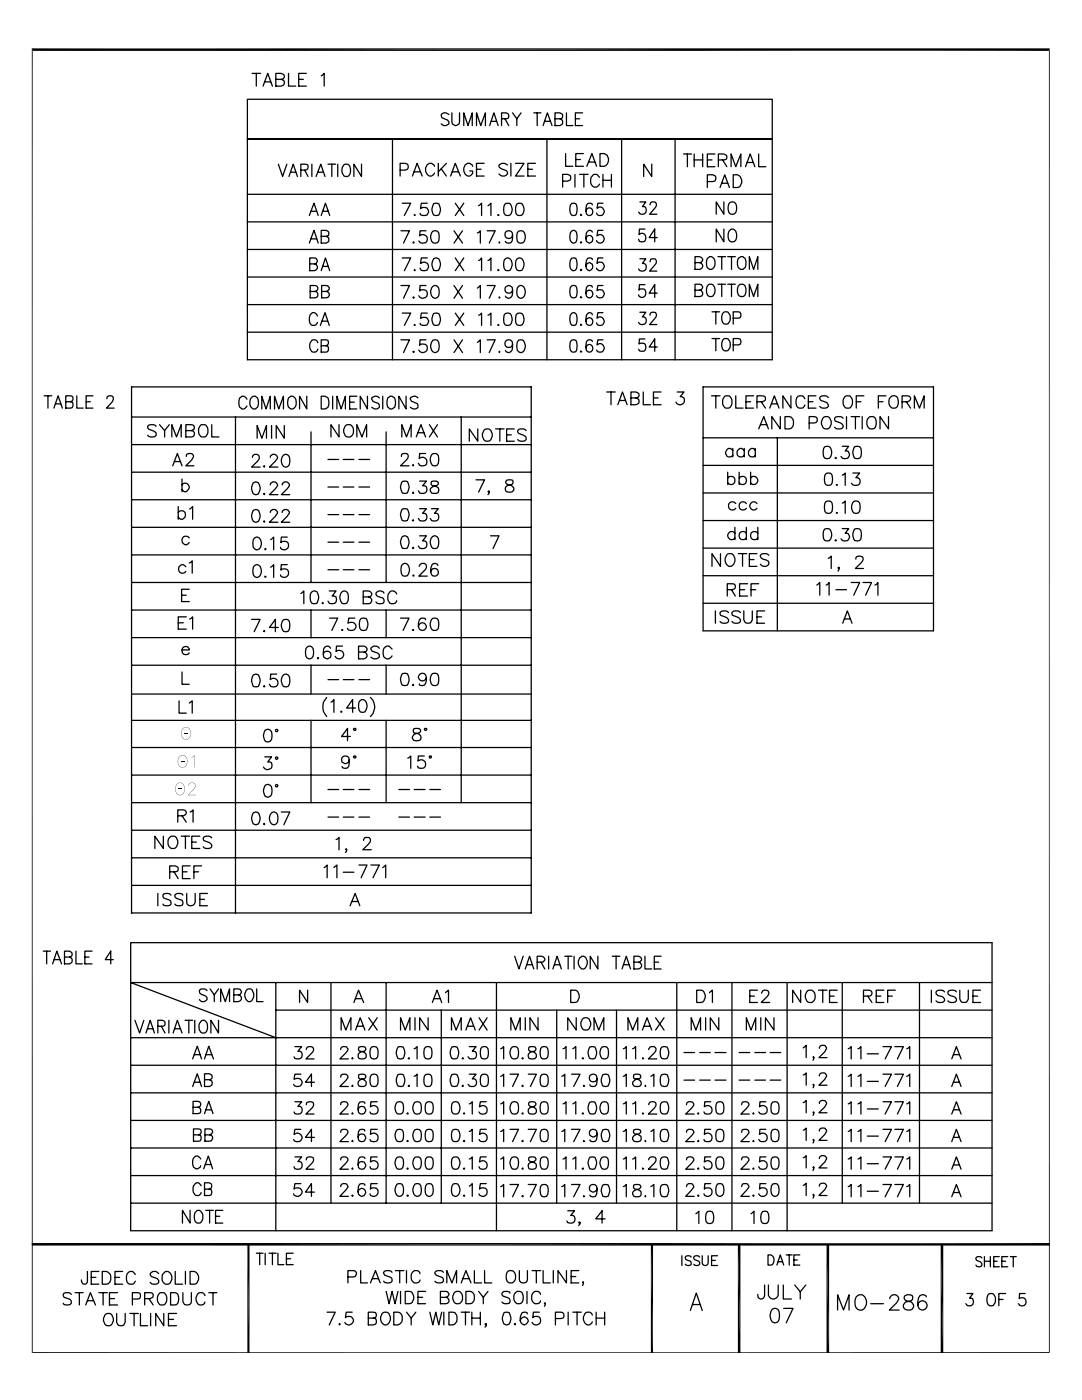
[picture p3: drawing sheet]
<svg xmlns="http://www.w3.org/2000/svg" width="216mm" height="279mm" viewBox="0 0 216 279" stroke-linecap="round" stroke-linejoin="round" font-family="sans-serif">
<g fill="none" stroke="#000" stroke-width=".25">
<path d="M50.3 14.6h1.7M51.1 14.6v2.6M52.5 17.2l.9-2.6 1 2.6M52.8 16.3h1.2M55 15.8l1.5-.1a.6 .6 0 0 0 .1-.8l-.5-.3h-1.1v2.6h1.1l.5-.3v-.8l-.5-.3M57.6 14.6v2.6h1.4M59.6 15.8h.9M61.1 14.6h-1.5v2.6h1.5M64.1 15.2l.6-.6v2.6M49.4 27.8v-8h104.7v8M49.4 27.8h104.7M49.4 38.8h104.7"/>
<path d="M49.4 27.8v44h104.7v-44M55.5 32.8l.9 2.4 .8-2.4M57.7 35.2l.8-2.4 .9 2.4M58 34.4h1M60 34h1l.3-.2 .2-.4-.1-.5-.4-.1h-1v2.4M60.8 34l.7 1.2M62.2 32.8v2.4M63.1 35.2l.9-2.4 .9 2.4M63.4 34.4h1.1M65.4 32.8h1.6M66.2 32.8v2.4M67.4 32.8v2.4"/>
<path d="M68.7 32.9a.85 .85 0 0 1 .9 0 .85 .85 0 0 1 .3 .8 1.41 1.41 0 0 1-.6 1.5h-.4a1.5 1.5 0 0 1-.2-2.3zM72.1 32.8v2.4l-1.5-2.4v2.4M78.3 27.8v44M79.8 34h1.1l.4-.2 .1-.4v-.5l-.5-.3h-1.1v2.5M82.3 35.1l.9-2.5 1 2.5M82.6 34.3h1.2M86.7 33.2l-.1-.3-.5-.3a1.27 1.27 0 0 0-1.2 1.3 1.27 1.27 0 0 0 1.2 1.2l.6-.6M87.5 32.6v2.5M88.1 33.7l1 1.4M89.1 32.6l-1.6 1.7M89.6 22.9a.83 .83 0 0 0-.9-.4 .83 .83 0 0 0-.6 .6l.1 .4 .3 .1a1.24 1.24 0 0 1 1.1 .7 .78 .78 0 0 1-1 .8l-.5-.4M89.9 35.1l.9-2.5 1.1 2.5"/>
<path d="M90.2 22.5v1.8a.76 .76 0 0 0 .7 .8 .76 .76 0 0 0 .8-.8v-1.8M90.3 34.3h1.1M92.5 25.1v-2.6l.9 2.6 .8-2.6v2.6M94.3 33.2l-.1-.3-.5-.3a1.27 1.27 0 0 0-1.2 1.3 1.27 1.27 0 0 0 1.2 1.2 .88 .88 0 0 0 .6-1h-.6M95.1 25.1v-2.6l.8 2.6 1-2.6v2.6M95.1 33.8h.9M96.6 32.6h-1.5v2.5h1.5M97.7 25.1l.9-2.6 .8 2.6M98 24.2h1.1M100.1 23.7l1.2-.1 .2-.3-.1-.5-.4-.3h-.9v2.6M100.8 23.7l.7 1.4M101.3 32.9a1.16 1.16 0 0 0-1.7 0 1.31 1.31 0 0 0 1.4 1.1l.3 .4v.3a1.01 1.01 0 0 1-1.7 0"/>
<path d="M101.9 32.6v2.5M102.3 22.5l.8 1.2 .9-1.2M102.9 32.6h1.7l-1.7 2.5h1.7M103.1 23.7v1.4M105.3 33.8h1M106.5 22.5h1.4M106.8 32.6h-1.5v2.5h1.5M107.2 22.5v2.6M108.4 25.1l.8-2.6 1 2.6M108.7 24.2h1.1M109.1 27.8v44M110.7 23.7h1.1a.6 .6 0 0 0 .5-.6 .6 .6 0 0 0-.5-.6h-1.1v2.6h1.1a.7 .7 0 0 0 .5-.7 .7 .7 0 0 0-.5-.7"/>
<path d="M112.3 36.2h1l.5-.3v-.8l-.5-.3h-1v2.5M112.9 30.6v2.6h1.4M113 22.5v2.6h1.3M114.7 34.8v2.5M114.8 23.7h.9M114.9 31.8h.9M115.7 34.8h1.6M116.2 22.5h-1.4v2.6h1.4M116.4 30.6h-1.5v2.6h1.5M116.5 34.8v2.5M117.1 33.2l1-2.6 .9 2.6M117.4 32.3h1.3"/>
<path d="M119.6 35.4a.91 .91 0 0 0-1.3-.4 1.5 1.5 0 0 0 .2 2.3 1 1 0 0 0 1.1-.6M119.7 30.6h.9a1.35 1.35 0 0 1 .9 1.3 1.35 1.35 0 0 1-.9 1.3h-.9zM120.3 34.8v2.5M120.3 36h1.7M122 34.8v2.5M124 27.8v44M130 32.8v2.4l-1.6-2.4v2.4M134.7 27.8v44M136.4 30.7h1.6M137.2 30.7v2.6M138.5 30.7v2.6M138.5 31.9h1.7"/>
<path d="M140.2 30.7v2.6M141.1 36.2h1.1a.68 .68 0 0 0 .6-.4 .68 .68 0 0 0-.1-.7l-.5-.2h-1.1v2.5M141.1 31.9h1M142.7 30.7h-1.6v2.6h1.6M143.3 31.9l1.5-.1a.6 .6 0 0 0 .1-.8l-.5-.3h-1.1v2.6M143.7 37.4l.9-2.5 .9 2.5M144 36.6h1.2M144.2 31.9l.8 1.4M145.9 33.3v-2.6l.9 2.6 1-2.6v2.6M146.3 34.9a1.4 1.4 0 0 1 1.6 .7 1.4 1.4 0 0 1-.4 1.7l-1.2 .1zM148.8 33.3l.9-2.6 .9 2.6M149.1 32.4h1.2"/>
<path d="M151.4 30.7v2.6h1.4M49.4 44.3h104.7M49.4 49.8h104.7M49.4 55.3h104.7M61.7 43l1-2.4 .8 2.4M61.7 48.5l1-2.5 .8 2.5M61.8 52.7h.9a.59 .59 0 0 0 .6-.6 .59 .59 0 0 0-.6-.6h-.9v2.5h.9a.68 .68 0 0 0 .7-.7 .68 .68 0 0 0-.7-.6M61.9 58.2h1a.6 .6 0 0 0 .5-.6 .6 .6 0 0 0-.5-.6h-1v2.4h1l.4-.2 .1-.6-.5-.4M62.1 42.2h1.1M62.1 47.7h1.1M64.1 43l.8-2.4 .9 2.4M64.1 47.2h1a.6 .6 0 0 0 .5-.6 .6 .6 0 0 0-.5-.6h-1v2.5h1a.7 .7 0 0 0 .5-.7 .7 .7 0 0 0-.5-.6"/>
<path d="M64.1 54l.8-2.5 .9 2.5M64.2 58.2h.9a.74 .74 0 0 0 .6-.8l-.3-.3-1.2-.1v2.4h.9a.64 .64 0 0 0 .4-1l-.1-.1-.3-.1M64.3 53.2h1.1M64.4 42.2h1.1M80 46.1h1.7l-1.2 2.4M80 57h1.7l-1.2 2.5M80.3 40.6h1.7l-1.3 2.4M80.3 51.5h1.7l-1.3 2.5M82.5 48.3l-.1 .1h.2M82.5 59.3l-.1 .1 .1 .1 .1-.1M82.7 42.8v.2l.2-.1M82.7 53.8v.2l.2-.1"/>
<path d="M85 46.1h-1.2l-.1 1a.9 .9 0 0 1 1.4 0 .9 .9 0 0 1-.2 1.4 .9 .9 0 0 1-1.3-.4M85 57h-1.2l-.1 1.1a.88 .88 0 0 1 1.4 0 .88 .88 0 0 1-.3 1.3 .88 .88 0 0 1-1.2-.4M85.3 40.6h-1.2l-.2 1.1a.95 .95 0 0 1 1-.2 .95 .95 0 0 1 .6 .8 .94 .94 0 0 1-.8 .7 .94 .94 0 0 1-.9-.4M85.3 51.5h-1.2l-.2 1.1a.99 .99 0 0 1 1.4 .1 .88 .88 0 0 1-.2 1.3 .88 .88 0 0 1-1.3-.5M86.4 46.1a.89 .89 0 0 1 1.1 .4 2.35 2.35 0 0 1-.2 1.9 .89 .89 0 0 1-1.2-.3 1.76 1.76 0 0 1 .3-2zM86.4 57.2a.74 .74 0 0 1 1.1 .3 2.21 2.21 0 0 1-.2 1.9 .74 .74 0 0 1-1.2-.4 1.65 1.65 0 0 1 .3-1.8zM86.5 40.6h1a2.08 2.08 0 0 1 0 2.3h-1a2.04 2.04 0 0 1 0-2.3zM86.5 51.6l.6-.1a1.39 1.39 0 0 1 .6 2l-.2 .4h-1a2.08 2.08 0 0 1 0-2.3zM90.6 46.1l1.7 2.4M90.6 57l1.7 2.5M90.8 40.6l1.7 2.4M90.8 51.5l1.7 2.5"/>
<path d="M92.3 46.1l-1.7 2.4M92.3 57l-1.7 2.5M92.5 40.6l-1.7 2.4M92.5 51.5l-1.7 2.5M95.2 46.5l.6-.4v2.4M95.2 57.5l.6-.5v2.5M95.5 41.1l.6-.5v2.4M95.5 52l.3-.1 .3-.4v2.5M97.2 46.1h1.6l-1.2 2.4M97.2 57h1.6l-1.2 2.5M97.4 41.1l.6-.5v2.4M97.4 52l.2-.1 .4-.4v2.5"/>
<path d="M99.4 42.8v.2l.2-.1M99.4 53.8l-.1 .1h.3M99.7 48.3l-.1 .1h.1M99.7 59.3v.2v-.1M100.8 40.6a.84 .84 0 0 1 1.2 .5 1.19 1.19 0 0 1 .2 1.2 1.19 1.19 0 0 1-1 .7l-.4-.1a2.04 2.04 0 0 1 0-2.3zM100.8 51.6a.74 .74 0 0 1 1.2 .4 1.81 1.81 0 0 1-.2 1.9 .84 .84 0 0 1-1.2-.4 2.21 2.21 0 0 1 .2-1.9zM102.3 46.8a.77 .77 0 0 1-1.1 .7 .77 .77 0 0 1-.2-1.3 .77 .77 0 0 1 1.2 .2 2.48 2.48 0 0 1-.3 2 .85 .85 0 0 1-1.1-.2M102.3 57.8a.77 .77 0 0 1-1.1 .6 .77 .77 0 0 1-.2-1.2 .77 .77 0 0 1 1.2 .1 2.48 2.48 0 0 1-.3 2.1 .68 .68 0 0 1-1.1-.3M103.2 40.6a.84 .84 0 0 1 1.2 .5 1.19 1.19 0 0 1 .2 1.2 1.19 1.19 0 0 1-1.1 .7l-.3-.1a2.04 2.04 0 0 1 0-2.3zM103.2 51.6a.74 .74 0 0 1 1.2 .4 1.81 1.81 0 0 1-.3 1.9 .84 .84 0 0 1-1.1-.4 2.21 2.21 0 0 1 .2-1.9zM103.5 46.1a.89 .89 0 0 1 1.1 .4 1.76 1.76 0 0 1-.2 1.9 .89 .89 0 0 1-1.2-.3 2.35 2.35 0 0 1 .3-2zM103.5 57.2a.74 .74 0 0 1 1.1 .3 1.28 1.28 0 0 1-.8 2 1.14 1.14 0 0 1-.7-1.4l.1-.6z"/>
<path d="M114 40.6a.71 .71 0 0 1 1.1 .4 2.97 2.97 0 0 1-.2 1.9l-.6 .1a1.22 1.22 0 0 1-.6-1.4l.1-.6zM114 46.1l.6-.1a1.22 1.22 0 0 1 .5 1.4l-.2 .9-.6 .2a1.74 1.74 0 0 1-.3-2.4zM114 51.6h.9a2.67 2.67 0 0 1 0 2.2l-.6 .2a1.83 1.83 0 0 1-.3-2.4zM114 57.1a.71 .71 0 0 1 1.1 .3 2.86 2.86 0 0 1-.2 2 .78 .78 0 0 1-1.1-.4 2.35 2.35 0 0 1 .2-1.9zM115.9 42.8v.2l.2-.1M115.9 48.3v.2l.2-.2M115.9 53.8v.2l.2-.2M115.9 59.2v.2h.2M118.2 40.9a.65 .65 0 0 0-.9-.3 2.04 2.04 0 0 0 0 2.3 .72 .72 0 0 0 .9-.3 .72 .72 0 0 0-.2-.9 .72 .72 0 0 0-1 .1l-.1 .4M118.2 46.3l-.1-.2-.6-.1a1.37 1.37 0 0 0-.6 1.7l.1 .5 .5 .3 .7-.3a.76 .76 0 0 0 0-.8 .76 .76 0 0 0-.7-.4l-.5 .3-.1 .4M118.2 51.8a.65 .65 0 0 0-.9-.2 1.69 1.69 0 0 0 .2 2.4 .85 .85 0 0 0 .7-1.3l-.7-.3-.5 .3-.1 .5M118.2 57.3a.65 .65 0 0 0-.9-.2 2.04 2.04 0 0 0 0 2.3 .72 .72 0 0 0 .9-.3 .72 .72 0 0 0-.2-1 .72 .72 0 0 0-1 .2l-.1 .3"/>
<path d="M120.3 40.6h-1l-.2 1a.84 .84 0 0 1 1.2 0 .84 .84 0 0 1 0 1.2 .84 .84 0 0 1-1.2 0l-.1-.3M120.3 46h-1l-.2 1.1a.84 .84 0 0 1 1.2 0 .84 .84 0 0 1 0 1.2 .84 .84 0 0 1-1.2 0l-.1-.3M120.3 51.5h-1l-.2 1.1a.85 .85 0 0 1 1.2 0 .85 .85 0 0 1 0 1.2 .85 .85 0 0 1-1.2 0l-.1-.3M120.3 57h-1l-.2 1a.84 .84 0 0 1 1.3 0 .84 .84 0 0 1-.1 1.2 .84 .84 0 0 1-1.3-.2M127.7 40.3h1.2l-.7 .9h.3a.82 .82 0 0 1 .2 1.4 .82 .82 0 0 1-1.3-.3M127.7 51.6h1.2l-.7 1a.8 .8 0 0 1 .6 1.2 .8 .8 0 0 1-1.4-.1M128.7 45.7h-1.1l-.1 1.1a.84 .84 0 0 1 1.4 .6 .84 .84 0 0 1-1.3 .8l-.2-.4M128.7 56.8h-1.1l-.1 1.1a.85 .85 0 0 1 1.4 .4 .85 .85 0 0 1-1 1.1l-.3-.2-.2-.4M129.7 40.9v-.2a.73 .73 0 0 1 1.1-.3 .84 .84 0 0 1-.2 1.2l-1 1.2h1.5M129.7 52.2l.1-.3a.74 .74 0 0 1 1-.2l.1 .2a.8 .8 0 0 1-.3 1l-1 1.2h1.5M131.1 47.4h-1.6l1.1-1.7v2.6M131.1 58.5h-1.6l1.1-1.7v2.6"/>
<path d="M138.7 52.4h.9a.6 .6 0 0 0 .4-.9l-.4-.3h-.9v2.6h.9a.69 .69 0 0 0 .4-1.1l-.4-.3M138.7 57.9h.9a.59 .59 0 0 0 .6-.6 .59 .59 0 0 0-.6-.6h-.9v2.5h.9a.64 .64 0 0 0 .6-.7 .64 .64 0 0 0-.6-.6M141.1 51.6l.5-.4a.99 .99 0 0 1 1.1 1 1.35 1.35 0 0 1-.7 1.6 .97 .97 0 0 1-1-1zM141.4 56.8l.6-.1a1.42 1.42 0 0 1 0 2.5 .84 .84 0 0 1-1-.9 1.57 1.57 0 0 1 .4-1.5zM143.3 51.2h1.5M143.3 56.7h1.5M144 51.2v2.6M144 56.7v2.5M144.4 40.3v2.5l-1.5-2.5v2.5M144.4 45.7v2.6l-1.5-2.6v2.6M145.2 51.2h1.5M145.2 56.7h1.5"/>
<path d="M145.7 40.4a.85 .85 0 0 1 .9 0 .85 .85 0 0 1 .4 .8 1.3 1.3 0 0 1-.7 1.6 .84 .84 0 0 1-1-1 1.57 1.57 0 0 1 .4-1.4zM145.9 45.7a1.16 1.16 0 0 1 1.1 1.6 .85 .85 0 0 1-.9 1 .85 .85 0 0 1-.8-1 1.63 1.63 0 0 1 .6-1.6zM146 51.2v2.6M146 56.7v2.5M147.3 51.6l.5-.4a.97 .97 0 0 1 1 1 1.46 1.46 0 0 1-.5 1.6h-.5a1.44 1.44 0 0 1-.6-2zM147.6 56.8a.85 .85 0 0 1 .9 0 .85 .85 0 0 1 .3 .9 1.41 1.41 0 0 1-.5 1.5 .87 .87 0 0 1-1.1-.9 1.57 1.57 0 0 1 .4-1.5zM149.5 53.8v-2.6l.9 2.6 .8-2.6v2.6M149.5 59.2v-2.5l.9 2.5 .8-2.5v2.5M8.8 79h1.5M9.6 79v2.4M15.3 79v2.4h1.3M18.5 79h-1.3v2.4h1.3"/>
<path d="M21.3 79.6v-.2a.73 .73 0 0 1 1.1-.3l.1 .1a1.03 1.03 0 0 1-.1 1.1l-1.1 1.1h1.5M26.2 77.2h79.8v105h-79.8zM49.3 79.7a.83 .83 0 0 0-1-.6 .83 .83 0 0 0-.6 1 1.41 1.41 0 0 0 .6 1.5 .97 .97 0 0 0 1-.6M49.4 60.8h104.7M49.4 66.3h104.7M50.1 79.4l.4-.3a.97 .97 0 0 1 1.1 1 1.41 1.41 0 0 1-.6 1.5 1.29 1.29 0 0 1-1.2-.8 1.29 1.29 0 0 1 .3-1.4zM57.6 79.4l.4-.3a1.31 1.31 0 0 1 1.2 .9 1.31 1.31 0 0 1-.5 1.4l-.3 .2a.97 .97 0 0 1-1-.9zM61.2 79.1v2.5l-1.4-2.5v2.5M63.3 63.1a.91 .91 0 0 0-1-.7 1.6 1.6 0 0 0 0 2.5 .78 .78 0 0 0 1-.6M63.4 68.4a.77 .77 0 0 0-1.2-.5 1.5 1.5 0 0 0 .3 2.4 .74 .74 0 0 0 .9-.6M63.9 64.9l1-2.5 .8 2.5M64.1 79.1h.8a1.45 1.45 0 0 1 .5 2.2l-.5 .3h-.8z"/>
<path d="M64.1 69h.9l.4-.2 .1-.3-.1-.6-1.3-.1v2.5l1.3-.1a.87 .87 0 0 0 0-1.1l-.4-.1M64.3 64.1h1.1M66.4 79.1v2.5M71.2 79.1h-1.4v2.5h1.4M73.3 79.1v2.5l-1.4-2.5v2.5M75.7 79.4a.97 .97 0 0 0-1.5 0l.2 .7a1.88 1.88 0 0 1 1.3 .8v.4a.97 .97 0 0 1-1.5 0M76.4 79.1v2.5M77.4 79.4l.4-.3h.4a1.44 1.44 0 0 1 .6 1.9l-.1 .3-.5 .3a.97 .97 0 0 1-1-.9zM80 67.8h1.7l-1.2 2.6M80.3 62.5h1.7l-1.3 2.4M81 79.1v2.5l-1.4-2.5v2.5M82.5 70.1l-.1 .1 .1 .2 .1-.2"/>
<path d="M82.7 64.8v.1h.2M83.4 79.4a.97 .97 0 0 0-1.5 0l.2 .7 1.1 .4a.69 .69 0 0 1 0 .9 1.01 1.01 0 0 1-1.3-.1M85 67.8h-1.2l-.1 1.1a.88 .88 0 0 1 1.4 .1 .88 .88 0 0 1-.3 1.3 .88 .88 0 0 1-1.2-.5M85.3 62.5h-1.2l-.2 1.1a.95 .95 0 0 1 1-.2 .95 .95 0 0 1 .6 .9 .94 .94 0 0 1-.8 .6 .94 .94 0 0 1-.9-.4M86.4 67.9a.84 .84 0 0 1 1.1 .4 2.21 2.21 0 0 1-.2 1.9 .74 .74 0 0 1-1.2-.4 1.81 1.81 0 0 1 .3-1.9zM86.5 62.6h1a2.08 2.08 0 0 1 0 2.3h-1a2.04 2.04 0 0 1 0-2.3zM90.6 67.8l1.7 2.6M90.8 62.5l1.7 2.4M92.3 67.8l-1.7 2.6M92.5 62.5l-1.7 2.4M95.2 68.3l.6-.5v2.6M95.5 62.9l.6-.4v2.4"/>
<path d="M97.2 67.8h1.6l-1.2 2.6M97.4 62.9l.6-.4v2.4M99.4 64.8v.1h.2M99.7 70.1v.3v-.2M100.8 62.6a.89 .89 0 0 1 1.2 .3 1.76 1.76 0 0 1-.2 2 .89 .89 0 0 1-1.2-.4 2.45 2.45 0 0 1 .2-1.9zM102.3 68.7a.77 .77 0 0 1-1.1 .5 .77 .77 0 0 1-.2-1.2 .77 .77 0 0 1 1.2 .2 2.48 2.48 0 0 1-.3 2 .68 .68 0 0 1-1.1-.3M103.2 62.6a.89 .89 0 0 1 1.2 .3 1.76 1.76 0 0 1-.3 2 .89 .89 0 0 1-1.1-.4 2.45 2.45 0 0 1 .2-1.9zM103.5 67.9a.84 .84 0 0 1 1.1 .4 1.28 1.28 0 0 1-.8 2.1 1.14 1.14 0 0 1-.7-1.5l.1-.6zM114 62.6l.6-.2a1.22 1.22 0 0 1 .5 1.4l-.2 1.1h-.6a1.22 1.22 0 0 1-.6-1.4l.1-.6zM114 67.9a.71 .71 0 0 1 1.1 .3 2.97 2.97 0 0 1-.2 2 .78 .78 0 0 1-1.1-.4 2.35 2.35 0 0 1 .2-1.9zM115.9 64.7l-.1 .2h.3M115.9 70l-.1 .2h.3"/>
<path d="M118.2 62.8l-.1-.2-.6-.2a1.83 1.83 0 0 0-.2 2.5 .72 .72 0 0 0 .9-.3 .72 .72 0 0 0-.2-1 .72 .72 0 0 0-1 .2l-.1 .3M118.2 68.2a.65 .65 0 0 0-.9-.3 2.04 2.04 0 0 0 0 2.3 .72 .72 0 0 0 .9-.3 .72 .72 0 0 0-.2-1 .72 .72 0 0 0-1 .2l-.1 .3M120.3 62.4h-1l-.2 1.1a.84 .84 0 0 1 1.2 0 .84 .84 0 0 1 0 1.2 .84 .84 0 0 1-1.2 0l-.1-.3M120.3 67.8h-1l-.2 1a.84 .84 0 0 1 1.3 0 .84 .84 0 0 1-.1 1.3 .84 .84 0 0 1-1.3-.3M121.1 78.2h1.7M121.9 78.2v2.6M123.6 79.9h1.2M125.9 79.4l1.4-.1a.6 .6 0 0 0 .1-.8l-.5-.3h-1v2.6h1l.5-.3v-.8l-.5-.3M127.7 62.3h1.2l-.7 .9a.8 .8 0 0 1 .6 1.3 .8 .8 0 0 1-1.4-.2M128.4 78.2v2.6h1.4M128.7 67.6h-1.1l-.1 1.1a.84 .84 0 0 1 1.4 .6 .84 .84 0 0 1-1.3 .7l-.2-.3M129.7 62.9v-.2a.73 .73 0 0 1 1.1-.3 .84 .84 0 0 1-.2 1.2l-1 1.2h1.5"/>
<path d="M130.4 79.4h.9M131.1 69.3h-1.6l1.1-1.7v2.5M131.9 78.2h-1.5v2.6h1.5M135.1 78.2h1.4l-.8 1a.83 .83 0 0 1 .9 .9 .83 .83 0 0 1-1.1 .7l-.6-.5M140.3 77.2h46v48.7h-46zM142 79h1.7M142.1 62.2h1.5M142.1 67.6h1.5M142.8 62.2v2.5M142.8 67.6v2.4M142.8 79v2.4M144.2 62.6a.79 .79 0 0 1 1.1-.3 1.5 1.5 0 0 1-.3 2.4 .84 .84 0 0 1-1-.9z"/>
<path d="M144.2 67.9a.79 .79 0 0 1 1.1-.3 1.5 1.5 0 0 1-.3 2.4 .84 .84 0 0 1-1-.9zM144.6 79.1l.8-.1a1.42 1.42 0 0 1 0 2.4h-.5a1.5 1.5 0 0 1-.3-2.3zM146.3 63.5l1.4-.1a.87 .87 0 0 0 0-1.1l-1.4-.1v2.5M146.3 68.8l1.4-.1a.87 .87 0 0 0 0-1.1h-1.4v2.4M146.8 79v2.4h1.5M150.4 79h-1.6v2.4h1.6M157.8 79v2.4l-1.6-2.4v2.4M160.6 79.6l-.3-.5a.93 .93 0 0 0-1 0 .93 .93 0 0 0-.5 .8 1.08 1.08 0 0 0 .2 1.3 1.08 1.08 0 0 0 1.3 .2l.3-.5M162.8 79h-1.5v2.4h1.5M165.3 79.3a1.16 1.16 0 0 0-1.7 0 .57 .57 0 0 0 .5 .7l.7 .3a.6 .6 0 0 1 .5 .6 .6 .6 0 0 1-.6 .5h-.9l-.2-.3M168.7 79.1l.7-.1a1.42 1.42 0 0 1 0 2.4h-.5a1.5 1.5 0 0 1-.2-2.3zM172.4 79h-1.5v2.4"/>
<path d="M176.8 79h-1.5v2.4M177.9 79.1a.89 .89 0 0 1 .9 0 .89 .89 0 0 1 .4 .8 1.08 1.08 0 0 1-.1 1.2 1.08 1.08 0 0 1-1 .3 1.44 1.44 0 0 1-.2-2.3zM10.8 81.4l.8-2.4 .8 2.4M11.1 80.6h1M13.1 80.2h1l.3-.2 .2-.3-.2-.6-1.3-.1v2.4h1.3a.87 .87 0 0 0 0-1.1l-.3-.1M17.2 80.2h.8M26.2 94.2h79.8M26.2 88.7h79.8M26.2 83.2h79.8M26.2 99.7h79.8M31.2 85.1a1.16 1.16 0 0 0-1.7 0 .6 .6 0 0 0 .5 .7 1.47 1.47 0 0 1 1.2 .7v.4a1.16 1.16 0 0 1-1.7 0M31.8 84.8l1.1 1.1 .9-1.1"/>
<path d="M32.9 85.9v1.3M34.3 87.2v-2.4l.9 2.4 1-2.4v2.4M34.5 93l.9-2.5 .9 2.5M34.8 92.1h1.2M36.3 96.8a.79 .79 0 0 1 1.1-.2 .79 .79 0 0 1 .2 1.1l-.4 .4h-.5l-.4-.4M36.3 95.6v2.5M37.1 85.9h1.1l.5-.2a.59 .59 0 0 0 0-.6 .59 .59 0 0 0-.5-.3h-1.1v2.4h1.1l.5-.2 .1-.6-.3-.4-.3-.1M37.2 91.1v-.2a.75 .75 0 0 1 .8-.4 .75 .75 0 0 1 .6 .7l-.3 .6-1.2 1.2h1.6M40 84.8h.8a1.42 1.42 0 0 1 0 2.4h-.5a1.5 1.5 0 0 1-.3-2.4zM42.2 84.8v2.4h1.5M47 83.2v99M50.4 91.3l.1-.4 .3-.2h.5a.77 .77 0 0 1 .1 1.3l-1.2 1.2h1.7"/>
<path d="M50.5 96.4l.6-.2a1.39 1.39 0 0 1 .6 2l-.1 .4-.6 .1a1.39 1.39 0 0 1-.6-2zM51.3 87.5v-2.6l.9 2.6 1-2.6v2.6M52.2 81.6v-2.5l.9 2.5 .8-2.5v2.5M52.7 93h-.1l.1 .2 .1-.2M52.7 98.5l-.1 .1 .1 .1 .1-.1M53.9 91.3v-.1a.84 .84 0 0 1 1-.5l.5 .5v.2l-1.6 1.8h1.7M53.9 96.8v-.1a.84 .84 0 0 1 1-.5l.3 .2 .2 .5-1.6 1.8h1.7M54.2 84.9v2.6M54.8 81.6v-2.5l.8 2.5 1-2.5v2.5M56.3 96.8v-.1a.84 .84 0 0 1 .9-.5l.4 .2 .1 .5-1.6 1.8h1.7M56.6 90.8a.74 .74 0 0 1 1.1 .4 2.21 2.21 0 0 1-.2 1.8 .74 .74 0 0 1-1.2-.3 1.65 1.65 0 0 1 .3-1.9zM56.7 84.9v2.6l-1.6-2.6v2.6"/>
<path d="M62.1 86.2v30M65.4 91.7h2.2M65.4 97.2h2.2M67.2 81.6v-2.5l.9 2.5 .8-2.5v2.5M67.6 84.8v2.4l-1.6-2.4v2.4M68.5 91.7h2.1M68.5 97.2h2.1M69.1 84.8a1.2 1.2 0 0 1 1.4 .6 1.2 1.2 0 0 1-.2 1.5l-.3 .2a1.13 1.13 0 0 1-1.3-.4 1.13 1.13 0 0 1 0-1.4zM69.8 80.3h.9M71.2 87.2v-2.4l1 2.4 1-2.4v2.4M71.6 91.7h2.1M71.6 97.2h2.1"/>
<path d="M77 86.2v30M80.1 91.1a.46 .46 0 0 1 .4-.6h.5a.55 .55 0 0 1 .5 .4 .55 .55 0 0 1-.1 .5l-1.5 1.6h1.7M80.2 87.2v-2.4l.9 2.4 .9-2.4v2.4M80.3 96.1h1a2.04 2.04 0 0 1 0 2.3h-1a2.08 2.08 0 0 1 0-2.3zM82.5 92.7l-.2 .2h.2M82.5 98.2l-.2 .2h.2M83.1 87.2l.9-2.4 .9 2.4M83.4 86.4h1.2M83.7 96h1.4l-.8 .9a.8 .8 0 0 1 .9 1 .8 .8 0 0 1-1.1 .6l-.4-.1-.2-.4M84.9 90.5h-1.2v1a.89 .89 0 0 1 1.3 .1 .89 .89 0 0 1-.2 1.3 .89 .89 0 0 1-1.3-.4M85.7 84.8l1.6 2.4M86.1 96.1a.54 .54 0 0 0 .3 .8 1.03 1.03 0 0 1 1.1 1.1 .88 .88 0 0 1-.9 .5 .88 .88 0 0 1-.7-.9 1.52 1.52 0 0 1 1.2-.7l.4-.3v-.2a1.09 1.09 0 0 0-1.4-.3z"/>
<path d="M86.3 90.6a.89 .89 0 0 1 1.2 .3 2.45 2.45 0 0 1-.3 2 .84 .84 0 0 1-1.2-.4 1.65 1.65 0 0 1 .3-1.9zM87.3 84.8l-1.6 2.4M92 83.2v77M95 95.8h1.7l-1.2 2.4M95.3 85.6v2.5l-1.7-2.5v2.5M96.5 85.9a.95 .95 0 0 1 1.1-.3 .95 .95 0 0 1 .6 .9 1.12 1.12 0 0 1-.2 1.2 1.12 1.12 0 0 1-1.2 .3 1.5 1.5 0 0 1-.3-2.1zM97.6 98.1h-.2l.1-.1a.52 .52 0 0 1-.1 .7M98.9 85.6h1.7M99.7 85.6v2.5M101.1 95.8l-.2 .3 .2 .5a2.01 2.01 0 0 1 1.4 .8 .76 .76 0 0 1-.6 .8h-.5l-.5-.2a.93 .93 0 0 1 .2-1 .93 .93 0 0 1 .9-.3 .54 .54 0 0 0 .3-.9zM101.1 86.8h.9M102.6 85.6h-1.5v2.5h1.5"/>
<path d="M105 85.9a1.16 1.16 0 0 0-1.7 0 .6 .6 0 0 0 .5 .7 1.47 1.47 0 0 1 1.2 .8v.3a1.16 1.16 0 0 1-1.7 0M123.3 80.8l.9-2.6 .9 2.6M140.3 87.4h46M140.3 92.9h46M140.3 98.4h46M145.2 95.4a.8 .8 0 0 1 1.2-.1 .8 .8 0 0 1 0 1.2 .8 .8 0 0 1-1.2-.1M145.2 94.2v2.5M146.2 89.9a.83 .83 0 0 0-1.3-.1 .83 .83 0 0 0 .2 1.3 .85 .85 0 0 0 1.1-.3M146.2 89.5v1.7M147.5 95.4a.8 .8 0 0 1 1.2-.1 .8 .8 0 0 1 0 1.2 .8 .8 0 0 1-1.2-.1M147.5 94.2v2.5M148.5 89.9a.82 .82 0 0 0-1.4 .2 .82 .82 0 0 0 .9 1.1l.5-.4"/>
<path d="M148.5 89.5v1.7M148.8 80.2h1M149.8 95.4a.8 .8 0 0 1 1.2-.1 .8 .8 0 0 1 0 1.2 .8 .8 0 0 1-1.2-.1M149.8 94.2v2.5M150.7 89.9a.74 .74 0 0 0-1-.4 .74 .74 0 0 0-.3 1 .73 .73 0 0 0 .5 .7 .73 .73 0 0 0 .8-.4M150.7 89.5v1.7M151 80.2h1.1l.6-.3a.59 .59 0 0 0 0-.6 .59 .59 0 0 0-.6-.3h-1.1v2.4M151.4 85.6l1-2.5 .9 2.5M151.8 84.8h1.2M151.9 80.2l.8 1.2M153.6 81.4l.9-2.4 .9 2.4M153.9 80.6h1.2"/>
<path d="M155.1 87.4v38.5M155.7 83.1v2.5l-1.7-2.5v2.5M156.6 83.1h.9a1.3 1.3 0 0 1 .9 1.3 1.3 1.3 0 0 1-.9 1.2h-.9zM161.3 80.2h.9M161.5 84.4l1.3-.1 .3-.3-.1-.6-.5-.3h-1v2.5M164.4 83.2a1.13 1.13 0 0 1 1.3 .4 1.13 1.13 0 0 1 0 1.4 .83 .83 0 0 1-.8 .6 .83 .83 0 0 1-.8-.6 1.37 1.37 0 0 1 .3-1.8zM164.6 89.2a.89 .89 0 0 1 1.2 .3 1.76 1.76 0 0 1-.3 1.9 .89 .89 0 0 1-1.2-.3 2.35 2.35 0 0 1 .3-1.9zM164.8 94.5a.89 .89 0 0 1 1.2 .3 2.35 2.35 0 0 1-.2 2 .89 .89 0 0 1-1.2-.4 2.45 2.45 0 0 1 .2-1.9zM166.8 91.3l-.2 .1h.3M167 96.7v.2l.1-.1M168.1 89.1h1.2l-.6 .9 .5 .1 .3 .5a.91 .91 0 0 1-.6 .9 .91 .91 0 0 1-1.1-.4M168.1 94.8l.6-.4v2.5"/>
<path d="M168.2 83.5a1.16 1.16 0 0 0-1.7 0 .5 .5 0 0 0 .5 .7 1.47 1.47 0 0 1 1.2 .7v.4a1.16 1.16 0 0 1-1.7 0M168.9 83.1v2.5M169.8 83.1h1.7M170.2 94.4h1.3l-.7 .9a.8 .8 0 0 1 .8 1 .8 .8 0 0 1-1.1 .6l-.3-.1-.3-.4M170.5 89.2a.97 .97 0 0 1 1.3 .3 2.35 2.35 0 0 1-.3 1.9h-1a2.04 2.04 0 0 1 0-2.2zM170.7 83.1v2.5M170.9 80.2h.9M172 83.1v2.5M173.5 83.2a.89 .89 0 0 1 .9 0 .89 .89 0 0 1 .4 .9 1.08 1.08 0 0 1-.1 1.1 1.08 1.08 0 0 1-1 .4 1.44 1.44 0 0 1-.2-2.4zM175.3 80.2h.9M177.3 83.1v2.5l-1.7-2.5v2.5M180 80.2h1.1a.74 .74 0 0 0 .6-.8l-.3-.3-1.4-.1v2.4"/>
<path d="M180.8 80.2l.9 1.2M182.5 81.4v-2.4l1 2.4 .9-2.4v2.4M26.2 105.2h79.8M26.2 110.7h79.8M26.2 116.2h79.8M35.6 102.3a.81 .81 0 0 1 1.1-.2 .81 .81 0 0 1 .2 1.1 .81 .81 0 0 1-1.1 .3l-.2-.3M35.6 101.1v2.5M36.2 118.8h1M37.1 113.1a.82 .82 0 0 0-1.5 .2 .82 .82 0 0 0 1 1.1l.5-.4M37.8 107.4a.81 .81 0 0 0-1.1-.2 .81 .81 0 0 0-.3 1.1 .81 .81 0 0 0 1.1 .2l.3-.2M37.8 112.4l.6-.5v2.5M37.8 117.6h-1.6v2.5h1.6"/>
<path d="M37.8 101.6l.6-.5v2.5M50.5 101.9l.6-.2a1.39 1.39 0 0 1 .6 2l-.1 .4-.6 .1a1.39 1.39 0 0 1-.6-2zM50.8 107.4a.74 .74 0 0 1 1.2 .3 1.28 1.28 0 0 1-.9 2 1.14 1.14 0 0 1-.6-1.4v-.6zM50.8 112.9a.74 .74 0 0 1 1.2 .3 1.28 1.28 0 0 1-.9 2 1.14 1.14 0 0 1-.6-1.4v-.6zM52.7 104l-.1 .1 .1 .1 .1-.1M52.9 109.5v.2l.2-.1M52.9 115v.2l.2-.1M53.9 102.3v-.1a.84 .84 0 0 1 1-.5l.5 .5v.2l-1.6 1.8h1.7M54 107.7l.6-.5v2.5M54 113.2l.6-.5v2.5M56.3 102.3v-.1a.84 .84 0 0 1 .9-.5l.4 .2 .1 .5-1.6 1.8h1.7M57.3 107.2h-1.2l-.1 1.1a.86 .86 0 0 1 1.3-.1 .86 .86 0 0 1-.1 1.3 .86 .86 0 0 1-1.2-.3"/>
<path d="M57.3 112.7h-1.2l-.1 1.1a.86 .86 0 0 1 1.3-.1 .86 .86 0 0 1-.1 1.3 .86 .86 0 0 1-1.2-.3M60 118.4l.6-.5v2.6M62.2 118.1l.6-.2a1.39 1.39 0 0 1 .6 2.1l-.2 .4a.9 .9 0 0 1-1.2-.4 2.21 2.21 0 0 1 .2-1.9zM65.4 102.7h2.2M65.4 108.2h2.2M65.4 113.7h2.2M65.7 117.9h1.4l-.8 1.1h.6a.86 .86 0 0 1 .1 1.1 .86 .86 0 0 1-1 .4l-.3-.1-.3-.4M68.2 118.1a.74 .74 0 0 1 1.2 .3 2.45 2.45 0 0 1-.2 2 .84 .84 0 0 1-1.2-.4 1.65 1.65 0 0 1 .2-1.9zM68.5 102.7h2.1M68.5 108.2h2.1M68.5 113.7h2.1M71.6 102.7h2.1"/>
<path d="M71.6 108.2h2.1M71.6 113.7h2.1M72.5 119.1h1.1a.59 .59 0 0 0 .6-.7l-.6-.5h-1.1v2.6h1.1a.68 .68 0 0 0 .6-.7 .68 .68 0 0 0-.6-.7M76.6 118.4a.87 .87 0 0 0-.8-.5 .87 .87 0 0 0-.8 .6l.3 .5 1.2 .4 .1 .7a1.08 1.08 0 0 1-1.6 0M79.2 118.5a.91 .91 0 0 0-1.4-.4 1.54 1.54 0 0 0 .3 2.4l.7-.1 .4-.5M80.3 101.6h1a2.04 2.04 0 0 1 0 2.3h-1a2.08 2.08 0 0 1 0-2.3zM80.3 107.1l.6-.2a1.39 1.39 0 0 1 .5 2.1l-.1 .4h-1a2.08 2.08 0 0 1 0-2.3zM80.3 112.6a.74 .74 0 0 1 1.2 .3 1.81 1.81 0 0 1-.2 2 .84 .84 0 0 1-1.2-.4 2.21 2.21 0 0 1 .2-1.9zM82.5 103.7l-.2 .2h.2M82.5 109.2l-.2 .2h.2M82.5 114.7v.3l.1-.1M83.7 113v-.1a.87 .87 0 0 1 1-.5 .77 .77 0 0 1 .1 1.4l-1.2 1.2h1.7"/>
<path d="M83.7 101.5h1.4l-.8 .9a.8 .8 0 0 1 .9 1 .8 .8 0 0 1-1.1 .6l-.4-.1-.2-.4M83.7 106.9h1.4l-.8 1a.8 .8 0 0 1 .9 1 .8 .8 0 0 1-1.1 .6l-.4-.1-.2-.4M86.1 101.5h1.4l-.8 .9a.8 .8 0 0 1 .9 1 .8 .8 0 0 1-1.2 .6l-.3-.1-.2-.4M86.3 107.1a.74 .74 0 0 1 1.2 .3 2.45 2.45 0 0 1-.3 2 .84 .84 0 0 1-1.2-.4 1.65 1.65 0 0 1 .3-1.9zM87.4 112.9l-.1-.3-.6-.2a1.5 1.5 0 0 0-.6 2.2 .76 .76 0 0 0 1.2 0 .76 .76 0 0 0-.4-1.2 .76 .76 0 0 0-1 .7M97.9 106.9h1.7l-1.2 2.6M140.3 103.9h46M140.3 109.4h46M140.3 114.9h46M143.8 110.5v2.5l-1.7-2.5v2.5M144.9 110.8a.95 .95 0 0 1 1.1-.3 .95 .95 0 0 1 .6 .9 1.24 1.24 0 0 1-1.1 1.6 1.52 1.52 0 0 1-.6-2.2zM145.1 117.7h1l.5-.2 .1-.3-.1-.5-.5-.2h-1v2.5"/>
<path d="M146 117.7l.7 1.3M146.6 106.4a.8 .8 0 0 0-1.1-.1 .8 .8 0 0 0 0 1.2 .8 .8 0 0 0 1.1-.1M146.6 105.2v2.5M146.8 100.5a.8 .8 0 0 0-1.2-.1 .8 .8 0 0 0 0 1.2 .8 .8 0 0 0 1.2-.2M147.3 110.5h1.7M147.6 117.7h1M148.2 110.5v2.5M148.9 100.5a.8 .8 0 0 0-1.2-.1 .8 .8 0 0 0 0 1.2 .8 .8 0 0 0 1.2-.2M148.9 106.4a.8 .8 0 0 0-1.2-.1 .8 .8 0 0 0 0 1.2 .8 .8 0 0 0 1.2-.1M148.9 105.2v2.5M149.2 116.5h-1.6v2.5h1.6M149.5 111.7h1"/>
<path d="M149.9 117.7h.9M151 100.5a.8 .8 0 0 0-1.1-.1 .8 .8 0 0 0 0 1.2 .8 .8 0 0 0 1.1-.2M151 110.5h-1.5v2.5h1.5M151.2 106.4a.8 .8 0 0 0-1.2-.1 .8 .8 0 0 0 0 1.2 .8 .8 0 0 0 1.2-.1M151.2 105.2v2.5M151.4 116.5h-1.5v2.5M153.4 110.8a1.16 1.16 0 0 0-1.7 0v.3a1.25 1.25 0 0 0 1.2 .7 .6 .6 0 0 1 .5 .4 .6 .6 0 0 1-.2 .7 1 1 0 0 1-1.5-.3M163 116.8l.6-.6v2.6M164.6 105.6a.89 .89 0 0 1 1.2 .3 1.76 1.76 0 0 1-.3 2 .89 .89 0 0 1-1.2-.4 2.35 2.35 0 0 1 .3-1.9zM164.8 100.1a.89 .89 0 0 1 1.2 .3 2.35 2.35 0 0 1-.2 2 .89 .89 0 0 1-1.2-.4 2.35 2.35 0 0 1 .2-1.9zM164.8 116.8l.3-.1 .3-.5v2.6M165.3 111.4l.6-.4v2.5"/>
<path d="M166.8 107.7l-.2 .2h.3M166.8 117.7h2.1M167 102.3v.1h.1M167.5 113.4l-.2 .1v-.3l.2 .3-.3 .5M168.1 100.4l.6-.4v2.4M168.1 105.5h1.2l-.6 .9 .5 .1 .3 .5a.91 .91 0 0 1-.6 .9 .91 .91 0 0 1-1.1-.4M169.8 116.2h1.7l-1.2 2.6M170.3 100.1a.89 .89 0 0 1 1.2 .3 2.35 2.35 0 0 1-.2 2 .89 .89 0 0 1-1.2-.4 1.76 1.76 0 0 1 .2-1.9zM170.5 105.6a.97 .97 0 0 1 1.3 .3 2.35 2.35 0 0 1-.3 2h-1a2.04 2.04 0 0 1 0-2.3zM170.8 111.6l.1-.4 .8-.2a.55 .55 0 0 1 .5 .3 .55 .55 0 0 1-.1 .6l-1.4 1.6h1.6M172.2 116.2h1.7l-1.2 2.6M174.6 116.8l.2-.1 .4-.5v2.6"/>
<path d="M26.2 121.8h79.8M26.2 127.3h79.8M26.2 132.8h79.8M26.2 138.5h79.8M35.6 124.3h1M35.7 139.9v2.4h1.5M36.3 129.7h1.5a.77 .77 0 0 0-1.1-.6 .77 .77 0 0 0-.3 1.2 .82 .82 0 0 0 1.4 0M36.3 134.1v2.5h1.5M37.2 123.1h-1.6v2.5h1.6M37.8 123.5l.6-.4v2.5M50.2 123.6h1.7l-1.2 2.5M50.5 134.7l.6-.2a1.39 1.39 0 0 1 .6 2.1l-.1 .4h-1.1a2.08 2.08 0 0 1 0-2.3z"/>
<path d="M52.7 125.8l-.1 .2h.2M52.7 136.8l-.1 .2h.2M55.2 134.5h-1.2l-.1 1.1a.89 .89 0 0 1 1.4 .1 .89 .89 0 0 1-.3 1.3 .89 .89 0 0 1-1.2-.4M55.5 125.2h-1.7l1.1-1.6v2.5M56.6 123.7a.89 .89 0 0 1 1.1 .3 2.45 2.45 0 0 1-.2 2 .84 .84 0 0 1-1.2-.4 1.65 1.65 0 0 1 .3-1.9zM56.6 134.7a.74 .74 0 0 1 1.1 .3 2.45 2.45 0 0 1-.2 2 .84 .84 0 0 1-1.2-.4 1.65 1.65 0 0 1 .3-1.9zM61.3 129.1a.74 .74 0 0 1 1.2 .4 2.21 2.21 0 0 1-.3 1.8 .74 .74 0 0 1-1.2-.3 2.21 2.21 0 0 1 .3-1.9zM62.1 121.8v5.5M62.1 132.8v5.7M63.4 131.2v.3l.2-.2M64.4 120.2l-.1 .2h.2M65.2 139.2a2.74 2.74 0 0 0 0 3.8"/>
<path d="M65.4 135.6h2.2M65.8 123.4h1.6l-1.2 2.4M66 129.4a.68 .68 0 0 0-1.1-.3 2.48 2.48 0 0 0-.3 2 .77 .77 0 0 0 1.2 .2 .77 .77 0 0 0-.2-1.2 .77 .77 0 0 0-1.1 .5M68.2 125.6v.2l.2-.1M68.3 128.9h-1.2v1.1a.88 .88 0 0 1 1.3 .1 .88 .88 0 0 1-.3 1.3 .88 .88 0 0 1-1.2-.4M68.5 135.6h2.1M70.8 123.4h-1.2l-.2 1a.9 .9 0 0 1 1.3 0 .9 .9 0 0 1-.1 1.3l-.3 .1a.71 .71 0 0 1-1-.4M71.5 130.1h1.1a.59 .59 0 0 0 .6-.6l-.6-.6h-1.1v2.6h1.1a.69 .69 0 0 0 .5-1.1l-.5-.3M71.6 135.6h2.1M71.9 139.8a.74 .74 0 0 1 1.2 .3 1.81 1.81 0 0 1-.3 2 .84 .84 0 0 1-1.2-.5 2.21 2.21 0 0 1 .3-1.8zM72.1 123.4h1a2.04 2.04 0 0 1 0 2.3 .97 .97 0 0 1-1.3-.3 2.35 2.35 0 0 1 .3-2zM73.9 139.2a2.55 2.55 0 0 1 0 3.8"/>
<path d="M75.7 129.4a.93 .93 0 0 0-.9-.5 .93 .93 0 0 0-.8 .6l.3 .5 1.1 .4 .3 .3v.4a1.16 1.16 0 0 1-1.7 0M77 121.8v5.5M77 132.8v5.7M78.2 129.5l-.6-.6a1.16 1.16 0 0 0-1.1 1.7l.1 .5 .5 .4a1.21 1.21 0 0 0 1.1-.6M79.9 123.4h1.7l-1.2 2.4M80.3 134.5h1a2.04 2.04 0 0 1 0 2.2h-1a2.04 2.04 0 0 1 0-2.2zM82.5 125.6l-.2 .1h.2M82.5 136.6l-.2 .1h.2M84.9 123.7a.72 .72 0 0 0-1-.3 1.39 1.39 0 0 0 .3 2.4 .77 .77 0 0 0 .8-.5 .77 .77 0 0 0-.3-.9 .82 .82 0 0 0-1.2 .7M85.1 135.2a.78 .78 0 0 1-1 .7 .78 .78 0 0 1-.5-1 .78 .78 0 0 1 1.1-.4 1.63 1.63 0 0 1 0 2.2 .72 .72 0 0 1-1-.2M86.3 123.4a.89 .89 0 0 1 1.2 .4 2.35 2.35 0 0 1-.3 1.9 .89 .89 0 0 1-1.2-.3 1.76 1.76 0 0 1 .3-2zM86.3 134.5a.89 .89 0 0 1 1.2 .3 2.35 2.35 0 0 1-.3 1.9 .89 .89 0 0 1-1.2-.3 1.76 1.76 0 0 1 .3-1.9z"/>
<path d="M140.3 120.4h46M142.7 121.9v2.5M145.4 122.3a1.16 1.16 0 0 0-1.7 0 .5 .5 0 0 0 .5 .6 1.47 1.47 0 0 1 1.2 .8v.3a1.16 1.16 0 0 1-1.7 0M147.7 122.3a1.16 1.16 0 0 0-1.7 0 .5 .5 0 0 0 .6 .6 1.47 1.47 0 0 1 1.1 .8v.3a1.16 1.16 0 0 1-1.7 0M148.4 121.9v1.8l.2 .3a.86 .86 0 0 0 .9 .4 .86 .86 0 0 0 .6-.7v-1.8M151 123.1h1M152.6 121.9h-1.6v2.5h1.6M168.1 124.4l1-2.5 .9 2.5M168.5 123.5h1.2M26.2 143.8h79.8M26.2 149.2h79.8M26.2 154.7h79.8"/>
<path d="M37.8 140.3l.6-.4v2.4M52.8 151h1.4l-.8 1.1h.6a.87 .87 0 0 1-.1 1.4 .87 .87 0 0 1-1.3-.4M52.9 145.7a.82 .82 0 0 1 1.3 .3 2.21 2.21 0 0 1-.3 1.9l-.6 .2a1.39 1.39 0 0 1-.6-2.1zM52.9 156.7a.82 .82 0 0 1 1.3 .4 2.21 2.21 0 0 1-.3 1.8l-.6 .2a1.39 1.39 0 0 1-.6-2zM62.1 143.8v16.4M65.4 157.6h2.2M66 140.1l.3-.1 .3-.4v2.6M68.1 141.9l-.1 .2h.2M68.5 157.6h2.1M69.7 151.6a.77 .77 0 0 1-1.1 .7 .77 .77 0 0 1-.2-1.3 .77 .77 0 0 1 1.2 .2 2.6 2.6 0 0 1-.3 2 .85 .85 0 0 1-1.1-.2M69.9 147h-1.7l1.1-1.6v2.4M70.6 145.4h.4v.3h-.4z"/>
<path d="M70.6 150.9h.4v.3h-.4zM71 141.3h-1.8l1.2-1.7v2.6M71.6 157.6h2.1M77 143.8v16.4M79.6 157.6h2.1M81.4 151.3l.6-.4v2.4M82.5 145.5a.54 .54 0 0 0 .3 .8 .93 .93 0 0 1 1 .3 .93 .93 0 0 1 .1 1 1.06 1.06 0 0 1-1.6-.2 1.1 1.1 0 0 1 1.2-1.1l.2-.1 .2-.5a1.09 1.09 0 0 0-1.4-.2zM82.6 157.6h2.2M84.7 150.9h-1.2l-.1 1a.9 .9 0 0 1 1.2 0 .9 .9 0 0 1 .1 1.2 .9 .9 0 0 1-1.2 .1l-.2-.3M84.8 145.4h.3v.3h-.3zM85.7 150.9h.3v.3h-.3zM85.8 157.6h2.1"/>
<path d="M26.2 160.2h79.8M26.2 165.7h79.8M26.2 171.2h79.8M26.2 176.7h79.8M31.5 178.3v2.5M32.6 166.9v2.4l-1.7-2.4v2.4M33.8 167.2l.2-.2a1.13 1.13 0 0 1 1.3 .4 1.13 1.13 0 0 1 0 1.3 .91 .91 0 0 1-1 .6 .91 .91 0 0 1-.8-.9v-.6zM33.9 174l1.4-.1a.6 .6 0 0 0 .2-.8l-.5-.3h-1.1v2.5M34.1 178.6a1.08 1.08 0 0 0-1.6 0l.2 .6 1 .4a.61 .61 0 0 1 .4 .6 .61 .61 0 0 1-.6 .6l-.8-.1-.2-.3M34.7 174l.9 1.3M35.5 162.8h1.1a.74 .74 0 0 0 .6-.7l-.3-.4-1.4-.1v2.5M36.2 166.9h1.6"/>
<path d="M36.3 162.8l.9 1.3M36.4 174h.9M36.5 178.6a1.08 1.08 0 0 0-1.6 0 .6 .6 0 0 0 .4 .7l1 .4a.83 .83 0 0 1 0 1 1.26 1.26 0 0 1-1.4-.3M37 166.9v2.4M37.3 178.3v1.8a.86 .86 0 0 0 .8 .7 .86 .86 0 0 0 .8-.7v-1.8M37.9 172.8h-1.5v2.5h1.5M37.9 162.1l.6-.5v2.5M38.3 168.1h.9M38.7 174h.9M39.9 166.9h-1.6v2.4h1.6M39.9 179.5h.9M40.2 172.8h-1.5v2.5"/>
<path d="M41.4 178.3h-1.5v2.5h1.5M42.2 167.2a1.16 1.16 0 0 0-1.6 0 .5 .5 0 0 0 .5 .7 1.47 1.47 0 0 1 1.1 .8v.3a1.16 1.16 0 0 1-1.6 0M50.5 162.2l.6-.1a1.39 1.39 0 0 1 .6 2l-.1 .3-.6 .2a1.39 1.39 0 0 1-.6-2zM52.7 164.3l-.1 .1 .1 .2 .1-.2M54.2 162.2a.74 .74 0 0 1 1.2 .4 2.21 2.21 0 0 1-.3 1.8 .74 .74 0 0 1-1.2-.3 1.65 1.65 0 0 1 .3-1.9zM56.1 162.1h1.7l-1.2 2.5M64.7 173.1l.6-.5v2.6M65.4 163.1h2.2M66.6 173.1l.6-.5v2.6M67.1 167.6l.5-.5v2.5M68.5 174.1h2.1M68.5 163.1h2.1"/>
<path d="M69.2 169.5h-.3l.2-.1a.45 .45 0 0 1-.2 .7M70.3 179.9h1.2M71.6 172.6h1.6l-1.1 2.6M71.6 163.1h2.1M72.6 167.7l.1-.5h1a.84 .84 0 0 1-.1 1.2l-1.2 1.2h1.7M74 172.6h1.7l-1.3 2.6M76.4 173.1l.6-.5v2.6M79.6 163.1h2.1M82.6 163.1h2.2M85.8 163.1h2.1M8.6 189.8h1.5M9.3 189.8v2.6"/>
<path d="M10.5 192.4l.8-2.6 1 2.6M10.8 191.5h1.1M12.9 191h1a.6 .6 0 0 0 .5-.6 .6 .6 0 0 0-.5-.6h-1v2.6h1a.7 .7 0 0 0 .5-.7 .7 .7 0 0 0-.5-.7M15.2 189.8v2.6h1.2M16.9 191h.9M18.4 189.8h-1.5v2.6h1.5M22.6 191.5h-1.6l1.1-1.7v2.6M41.3 197.7a1 1 0 0 0-1.5 0 .63 .63 0 0 0 .4 .8 1.24 1.24 0 0 1 1.1 .6 .8 .8 0 0 1-.6 .8 .8 .8 0 0 1-.9-.4M41.9 197.4l.9 1.1 .8-1.1M42.8 198.5v1.4M44 199.9v-2.5l1 2.5 .8-2.5v2.5M46.7 198.5h.9a.59 .59 0 0 0 .6-.5 .59 .59 0 0 0-.6-.6h-.9v2.5h.9a.69 .69 0 0 0 .4-1.1l-.4-.3"/>
<path d="M49.1 197.7a.73 .73 0 0 1 .8-.4 .73 .73 0 0 1 .6 .7 1.55 1.55 0 0 1-.5 1.9 1.25 1.25 0 0 1-1.1-1.6zM51.2 197.4v2.5h1.3M55 196.1v49.5M61.4 197.6v2.5l-1.6-2.5v2.5M66 196.1v44M69.8 180.8l1.1-2.5 .9 2.5M71 199.3h1.1M77 196.1v44M86.6 199.3h1.2M88.9 198.1l.6-.5v2.5M99.1 196.1v49.5M102.7 190.8l.8 2.6 .9-2.6"/>
<path d="M104.8 193.4l.9-2.6 .8 2.6M105.2 192.5h1.1M107.2 192h.9a.6 .6 0 0 0 .4-.9l-.4-.3h-.9v2.6M107.9 192l.8 1.4M109.5 190.8v2.6M110.3 193.4l.9-2.6 .8 2.6M110.7 192.5h1M112.7 190.8h1.4M113.4 190.8v2.6M113.9 197.6h.8a1.3 1.3 0 0 1 .9 1.2 1.3 1.3 0 0 1-.9 1.3h-.8zM114.6 190.8v2.6M115.7 191.2l.4-.4a1.19 1.19 0 0 1 1.1 .7 1.19 1.19 0 0 1-.2 1.3 .78 .78 0 0 1-.9 .6 1.56 1.56 0 0 1-.4-2.2z"/>
<path d="M119.3 190.8v2.6l-1.5-2.6v2.6M122.2 190.8h1.5M122.9 190.8v2.6M124.1 193.4l.9-2.6 .8 2.6M124.5 192.5h1M126.5 192h.9a.6 .6 0 0 0 .4-.9l-.4-.3h-.9v2.6h.9a.69 .69 0 0 0 .4-1.1l-.4-.3M128.7 190.8v2.6h1.3M130.6 192h.8M131.9 190.8h-1.3v2.6h1.3M135 196.1v49.5M139 197.6h.9a1.3 1.3 0 0 1 .9 1.2 1.3 1.3 0 0 1-.9 1.3h-.9zM141.6 198.1l.6-.5v2.5"/>
<path d="M146 196.1v49.5M149.6 198.8h.9M151.1 197.6h-1.5v2.5h1.5M152 198.2a.72 .72 0 0 1 .7-.6 .72 .72 0 0 1 .7 .7l-.3 .6-1.2 1.2h1.7M157.1 196.1v49.5M159.8 197.6v2.5l-1.6-2.5v2.5M161 198a.94 .94 0 0 1 1-.4 .94 .94 0 0 1 .6 .9 1.12 1.12 0 0 1-.2 1.2 1.12 1.12 0 0 1-1.2 .3 1.5 1.5 0 0 1-.2-2zM163.3 197.6h1.7M164.2 197.6v2.5M165.5 198.8h1M167 197.6h-1.5v2.5h1.5M168.1 196.1v44"/>
<path d="M172.3 198.8l1.4-.1a.6 .6 0 0 0 .3-.7 .6 .6 0 0 0-.6-.4h-1.1v2.5M173.1 198.8l.9 1.3M174.8 198.8h1M176.4 197.6h-1.6v2.5h1.6M177.1 198.8h1M178.6 197.6h-1.5v2.5M183.5 196.1v44M185.8 197.6v2.5M188.5 198a1.16 1.16 0 0 0-1.7 0 .63 .63 0 0 0 .4 .7l.8 .2a.6 .6 0 0 1 .5 .6 .6 .6 0 0 1-.6 .6l-.9-.1-.2-.3M190.8 198a1.16 1.16 0 0 0-1.7 0 .6 .6 0 0 0 .6 .7 1.25 1.25 0 0 1 1.1 .7v.3a1.16 1.16 0 0 1-1.7 0M191.5 197.6v1.8l.2 .3a.86 .86 0 0 0 .9 .4 .86 .86 0 0 0 .6-.7v-1.8M194.1 198.8h1"/>
<path d="M195.7 197.6h-1.6v2.5h1.6M198 196.1h-171.9v-8h171.9v57.5h-171.9v-49.5l28.9 11M26.1 212.6h171.9M26.1 207.1h171.9M26.1 218.1h171.9M26.9 203.6l1 2.6 .8-2.6M29.1 206.2l.9-2.6 .8 2.6M29.5 205.3h1M31.5 204.8l1.3-.1 .1-.3v-.5l-.5-.3h-.9v2.6M32.2 204.8l.7 1.4M33.7 203.6v2.6M34.5 206.2l.9-2.6 .9 2.6"/>
<path d="M34.9 205.3h1.1M36.9 203.6h1.5M37.7 203.6v2.6M38.4 211.3l1-2.5 .8 2.5M38.4 216.8l1-2.5 .8 2.5M38.8 210.5h1.1M38.8 216h1.1M38.9 203.6v2.6M40.1 203.8l.3-.2a1.16 1.16 0 0 1 1 1.6 .85 .85 0 0 1-.4 .8 .85 .85 0 0 1-.9 .1 1.68 1.68 0 0 1 0-2.3zM40.8 211.3l.9-2.5 .9 2.5M40.8 215.5h1a.6 .6 0 0 0 .6-.6 .6 .6 0 0 0-.6-.6h-1v2.5h1a.7 .7 0 0 0 .6-.6 .7 .7 0 0 0-.6-.7M41.1 210.5h1.1"/>
<path d="M43.6 203.6v2.6l-1.5-2.6v2.6M55 201.6h143M58.8 208.9h1.4l-.8 .9a.79 .79 0 0 1 .9 .9 .79 .79 0 0 1-1 .6l-.5-.1-.1-.3M58.8 219.9h1.4l-.8 .9a.79 .79 0 0 1 .9 .9 .79 .79 0 0 1-1 .6l-.5-.1-.1-.3M60 214.4h-1.2l-.1 1a.9 .9 0 0 1 1.3 0 .9 .9 0 0 1-.1 1.3 .97 .97 0 0 1-1.3-.3M61.1 209.5a.55 .55 0 0 1 .5-.6h.5a.6 .6 0 0 1 .4 .9l-1.5 1.5h1.7M62.7 216h-1.7l1.1-1.6v2.4M68 209.5l.1-.4 .3-.2 .8 .1a.52 .52 0 0 1 .1 .8l-1.5 1.5h1.7M68 215l.1-.5a.89 .89 0 0 1 1.3 .3v.3l-.4 .5-1.2 1.2h1.7M68.1 205.6v-2.5l.9 2.5 1-2.5v2.5M70.4 211.1l-.2 .1h.2M70.4 216.6l-.2 .1h.2"/>
<path d="M70.6 200.1l.9-2.5 1.1 2.5M71 205.6l.9-2.5 .9 2.5M71.3 204.8h1.2M71.6 209a.54 .54 0 0 0 .3 .8 .93 .93 0 0 1 .9 .3 .93 .93 0 0 1 .2 1 1.28 1.28 0 0 1-1.4 .1 .93 .93 0 0 1 0-1 .93 .93 0 0 1 1-.4l.4-.3v-.3a1.09 1.09 0 0 0-1.4-.2zM71.6 214.5a.54 .54 0 0 0 .3 .8 .93 .93 0 0 1 .9 .3 .93 .93 0 0 1 .2 1 1.28 1.28 0 0 1-1.4 .1 .93 .93 0 0 1 0-1 .93 .93 0 0 1 1-.4l.4-.3v-.3a1.09 1.09 0 0 0-1.4-.2zM73.6 203.1l1.7 2.5M74.2 209a.89 .89 0 0 1 1.2 .3 2.35 2.35 0 0 1-.3 1.9 .89 .89 0 0 1-1.2-.3 2.35 2.35 0 0 1 .3-1.9zM74.2 214.5a.89 .89 0 0 1 1.2 .3 2.35 2.35 0 0 1-.3 1.9 .89 .89 0 0 1-1.2-.3 2.35 2.35 0 0 1 .3-1.9zM75.3 219.9h-1.3l-.1 1a.9 .9 0 0 1 1.3 0 .9 .9 0 0 1 0 1.2 .9 .9 0 0 1-1.2 .1l-.2-.3M75.3 203.1l-1.7 2.5M79.2 220a.89 .89 0 0 1 1.2 .3 2.35 2.35 0 0 1-.2 1.9 .89 .89 0 0 1-1.2-.3 1.76 1.76 0 0 1 .2-1.9zM79.4 209h1a2.04 2.04 0 0 1 0 2.2h-1a2.04 2.04 0 0 1 0-2.2z"/>
<path d="M79.4 214.5h1a2.04 2.04 0 0 1 0 2.2h-1a2.04 2.04 0 0 1 0-2.2zM79.9 205.6v-2.5l1 2.5 .9-2.5v2.5M81.6 211.1l-.2 .1h.3M81.6 216.6l-.2 .1h.3M82.6 209.3l.6-.4v2.4M82.6 214.8l.6-.4v2.4M82.8 220a.89 .89 0 0 1 1.2 .3 2.35 2.35 0 0 1-.3 1.9 .89 .89 0 0 1-1.2-.3 1.76 1.76 0 0 1 .3-1.9zM82.8 203.1v2.5M84.9 209a.89 .89 0 0 1 1.2 .3 2.35 2.35 0 0 1-.2 1.9 .89 .89 0 0 1-1.2-.3 2.35 2.35 0 0 1 .2-1.9zM84.9 214.5a.89 .89 0 0 1 1.2 .3 2.35 2.35 0 0 1-.2 1.9 .89 .89 0 0 1-1.2-.3 2.35 2.35 0 0 1 .2-1.9zM85.2 220a.89 .89 0 0 1 1.2 .3 2.35 2.35 0 0 1-.3 1.9 .89 .89 0 0 1-1.2-.3 2.35 2.35 0 0 1 .3-1.9zM85.4 203.1v2.5l-1.7-2.5v2.5"/>
<path d="M86.3 200.1l.9-2.5 .9 2.5M88.1 201.6v38.5M90.1 205.6v-2.5l.9 2.5 1-2.5v2.5M90.2 209h1a2.04 2.04 0 0 1 0 2.2h-1a2.04 2.04 0 0 1 0-2.2zM90.2 214.5h1a2.04 2.04 0 0 1 0 2.2h-1a2.04 2.04 0 0 1 0-2.2zM90.4 220a.89 .89 0 0 1 1.2 .3 1.76 1.76 0 0 1-.2 1.9 .89 .89 0 0 1-1.2-.3 2.35 2.35 0 0 1 .2-1.9zM92.4 211.1l-.2 .1h.3M92.4 216.6l-.2 .1h.3M93 205.6l.9-2.5 .9 2.5M93.3 204.8h1.2M93.6 208.9h1.4l-.8 .9a.8 .8 0 0 1 .9 .9 .8 .8 0 0 1-1.1 .6l-.4-.1-.2-.3M93.6 214.4h1.4l-.8 .9a.8 .8 0 0 1 .9 .9 .8 .8 0 0 1-1.1 .6l-.4-.1-.2-.3"/>
<path d="M95.6 203.1l1.6 2.5M96.2 209a.89 .89 0 0 1 1.2 .3 2.35 2.35 0 0 1-.3 1.9 .89 .89 0 0 1-1.2-.3 2.35 2.35 0 0 1 .3-1.9zM96.2 214.5a.89 .89 0 0 1 1.2 .3 2.35 2.35 0 0 1-.3 1.9 .89 .89 0 0 1-1.2-.3 2.35 2.35 0 0 1 .3-1.9zM97 219.9h-1.2l-.1 1 .5-.3a.89 .89 0 0 1 1 .6 .89 .89 0 0 1-.5 1.1 .89 .89 0 0 1-1.1-.4M97.2 203.1l-1.6 2.5M99.9 209.3l.6-.4v2.4M99.9 214.8l.6-.4v2.4M101.8 214.4h1.7l-1.2 2.4M101.9 205.6v-2.5l1 2.5 .9-2.5v2.5M102.2 209a.89 .89 0 0 1 1.2 .3 2.35 2.35 0 0 1-.3 1.9 .89 .89 0 0 1-1.2-.3 1.76 1.76 0 0 1 .3-1.9zM102.2 220a.89 .89 0 0 1 1.2 .3 2.35 2.35 0 0 1-.3 1.9 .89 .89 0 0 1-1.2-.3 1.76 1.76 0 0 1 .3-1.9zM104.3 211.1l-.2 .1h.3"/>
<path d="M104.3 216.6l-.2 .1h.3M104.8 203.1v2.5M105.4 214.4h1.6l-1.2 2.4M105.6 209a.54 .54 0 0 0 .2 .8 .93 .93 0 0 1 1 .3 .93 .93 0 0 1 .1 1 1.28 1.28 0 0 1-1.3 .1 .93 .93 0 0 1 0-1 .93 .93 0 0 1 1-.4l.3-.3v-.3a1.09 1.09 0 0 0-1.3-.2zM105.6 220a.54 .54 0 0 0 .2 .8 .93 .93 0 0 1 1 .3 .93 .93 0 0 1 .1 1 1.28 1.28 0 0 1-1.3 .1 .93 .93 0 0 1 0-1 .93 .93 0 0 1 1-.4l.3-.3v-.3a1.09 1.09 0 0 0-1.3-.2zM107.4 203.1v2.5l-1.7-2.5v2.5M108.1 209a.89 .89 0 0 1 1.2 .3 2.35 2.35 0 0 1-.2 1.9 .89 .89 0 0 1-1.2-.3 2.35 2.35 0 0 1 .2-1.9zM108.1 214.5a.89 .89 0 0 1 1.2 .3 2.35 2.35 0 0 1-.2 1.9 .89 .89 0 0 1-1.2-.3 2.35 2.35 0 0 1 .2-1.9zM108.1 220a.89 .89 0 0 1 1.2 .3 2.35 2.35 0 0 1-.2 1.9 .89 .89 0 0 1-1.2-.3 2.35 2.35 0 0 1 .2-1.9zM111.1 201.6v38.5M112.1 214.8l.6-.4v2.4M112.4 209.3l.5-.4v2.4"/>
<path d="M114 214.4h1.7l-1.2 2.4M114.3 209.3l.6-.4v2.4M115 203.1v2.5l-1.7-2.5v2.5M116.2 203.5a.95 .95 0 0 1 1-.4 .95 .95 0 0 1 .7 .9 1.12 1.12 0 0 1-.3 1.2 1.12 1.12 0 0 1-1.2 .3 1.5 1.5 0 0 1-.2-2zM116.3 211.1l-.1 .1h.2M116.5 216.6v.2l.2-.1M117.7 209h1a2.04 2.04 0 0 1 0 2.2h-1a2.04 2.04 0 0 1 0-2.2zM117.7 220h1a2.04 2.04 0 0 1 0 2.2h-1a2.04 2.04 0 0 1 0-2.2zM118.5 205.6v-2.5l1 2.5 1-2.5v2.5M119.1 215.2a.77 .77 0 0 1-1.1 .6 .77 .77 0 0 1-.2-1.2 .77 .77 0 0 1 1.2 .1 2.48 2.48 0 0 1-.2 2 .85 .85 0 0 1-1.1-.2M120.1 209a.89 .89 0 0 1 1.2 .3 2.35 2.35 0 0 1-.2 1.9 .89 .89 0 0 1-1.2-.3 1.76 1.76 0 0 1 .2-1.9zM120.1 220a.89 .89 0 0 1 1.2 .3 2.35 2.35 0 0 1-.2 1.9 .89 .89 0 0 1-1.2-.3 1.76 1.76 0 0 1 .2-1.9z"/>
<path d="M120.3 214.5h1a2.04 2.04 0 0 1 0 2.2h-1a2.04 2.04 0 0 1 0-2.2zM123 201.6v38.5M124.4 209.3l.6-.4v2.4M124.4 214.8l.6-.4v2.4M125.3 205.6v-2.5l.9 2.5 1.1-2.5v2.5M126.2 209.3l.6-.4v2.4M126.5 214.5a.54 .54 0 0 0 .2 .8 .93 .93 0 0 1 1 .3 .93 .93 0 0 1 .1 1 1.06 1.06 0 0 1-1.6-.2 1.14 1.14 0 0 1 1.2-1.1l.3-.1 .1-.5a1.09 1.09 0 0 0-1.3-.2zM128.2 205.6l.9-2.5 .9 2.5M128.3 211.1l-.1 .1h.2M128.5 204.8h1.2M128.8 216.6l-.1 .1h.2M129.5 209.5l.2-.5 .8-.1a.62 .62 0 0 1 .3 .9l-1.4 1.5h1.7"/>
<path d="M129.9 214.8l.6-.4v2.4M130.8 203.1l1.7 2.5M132.1 209h1a2.04 2.04 0 0 1 0 2.2 1.02 1.02 0 0 1-1.3-.3 2.35 2.35 0 0 1 .3-1.9zM132.1 214.5h1a2.04 2.04 0 0 1 0 2.2 1.02 1.02 0 0 1-1.3-.3 2.35 2.35 0 0 1 .3-1.9zM132.1 220h1a2.04 2.04 0 0 1 0 2.2 1.02 1.02 0 0 1-1.3-.3 2.35 2.35 0 0 1 .3-1.9zM132.5 203.1l-1.7 2.5M136.5 210.1h2.1M136.5 215.6h2.1M137.9 205.6v-2.5l1 2.5 .9-2.5v2.5M139.6 210.1h2.1M139.6 215.6h2.1M140.8 203.1v2.5"/>
<path d="M141.8 219.9h-1.2l-.1 1a.9 .9 0 0 1 1.3 0 .9 .9 0 0 1 .1 1.2 .9 .9 0 0 1-1.3 .1l-.1-.3M142.7 210.1h2.2M142.7 215.6h2.2M143.2 220a.89 .89 0 0 1 1.2 .3 2.35 2.35 0 0 1-.3 1.9 .89 .89 0 0 1-1.2-.3 2.35 2.35 0 0 1 .3-1.9zM143.4 203.1v2.5l-1.7-2.5v2.5M147.5 210.1h2.1M147.5 215.6h2.1M148.9 205.6v-2.5l1 2.5 .9-2.5v2.5M150.6 210.1h2.1M150.6 215.6h2.1M151.8 203.1v2.5M152.8 219.9h-1.2v1a.9 .9 0 0 1 1.3 .1 .9 .9 0 0 1-.2 1.3 .9 .9 0 0 1-1.3-.4"/>
<path d="M153.7 210.1h2.1M153.7 215.6h2.1M154.2 220a.89 .89 0 0 1 1.2 .3 2.35 2.35 0 0 1-.3 1.9 .89 .89 0 0 1-1.2-.3 2.35 2.35 0 0 1 .3-1.9zM154.4 203.1v2.5l-1.7-2.5v2.5M160.3 209.1l.6-.5v2.5M160.3 214.5l.6-.4v2.5M162.4 211h-.2h.2l-.2 .6M162.4 216.5h-.2h.2l-.2 .6M163.5 209.2a.55 .55 0 0 1 .5-.6l.7 .1 .2 .6-.3 .6-1.2 1.2h1.6M163.5 214.7a.55 .55 0 0 1 .5-.6l.7 .1a.52 .52 0 0 1 .1 .9l-1.4 1.5h1.6M169.2 209.3l.6-.4v2.4M169.2 214.8l.6-.4v2.4"/>
<path d="M171.2 209.3l.6-.4v2.4M171.2 214.8l.6-.4v2.4M173.1 210.3h2.2M173.1 215.8h2.2M176.2 208.9h1.7l-1.3 2.4M176.2 214.4h1.7l-1.3 2.4M176.2 219.9h1.7l-1.3 2.4M178.6 208.9h1.7l-1.2 2.4M178.6 214.4h1.7l-1.2 2.4M178.6 219.9h1.7l-1.2 2.4M180.9 209.3l.6-.4v2.4M180.9 214.8l.6-.4v2.4"/>
<path d="M189.9 211.3l.9-2.4 1 2.4M189.9 216.8l.9-2.4 1 2.4M190.2 210.5h1.2M190.2 216h1.2M26.1 223.6h171.9M26.1 229.1h171.9M26.1 234.6h171.9M38.5 221h1a.59 .59 0 0 0 .6-.6 .59 .59 0 0 0-.6-.6h-1v2.4h1.3a.66 .66 0 0 0 .2-.7 .66 .66 0 0 0-.5-.5M38.6 226.5h1l.4-.2 .1-.3-.1-.5-.4-.2h-1v2.5h1a.65 .65 0 0 0 .5-.7 .65 .65 0 0 0-.5-.6M40 231.3a.97 .97 0 0 0-1-.6 1.6 1.6 0 0 0 0 2.6h.5l.5-.4v-.2M40.1 236.6l-.5-.5a1.25 1.25 0 0 0-1.1 1.6l.4 .8a.77 .77 0 0 0 1.2-.5M40.6 233.3l1-2.6 .8 2.6"/>
<path d="M40.8 222.2l.9-2.4 .8 2.4M40.8 237.3h.9l.4-.1 .1-.4v-.5l-.5-.2h-.9v2.5h.9a.65 .65 0 0 0 .6-.6 .65 .65 0 0 0-.6-.7M40.9 226.5h.9a.74 .74 0 0 0 .6-.8l-.2-.3-1.3-.1v2.5h.9a.64 .64 0 0 0 .6-.7 .64 .64 0 0 0-.6-.6M41 232.4h1.1M41.1 221.5h1.1M58.8 230.9h1.4l-.8 .9a.79 .79 0 0 1 .9 .9 .79 .79 0 0 1-1 .6h-.5l-.1-.5M60 225.4h-1.2l-.1 1 .5-.3a.89 .89 0 0 1 1 .6 .89 .89 0 0 1-.5 1.1 .89 .89 0 0 1-1.1-.4M60 236.2h-1.2l-.1 1.1a.89 .89 0 0 1 1.5 .3 .89 .89 0 0 1-1 1.2l-.5-.3-.1-.2M61.1 220.5l.1-.5 .9-.1a.55 .55 0 0 1 .5 .3 .55 .55 0 0 1-.1 .6l-1.5 1.5h1.7M61.1 231.5l.1-.4 .9-.2a.55 .55 0 0 1 .5 .3 .55 .55 0 0 1-.1 .6l-1.5 1.5h1.7M62.7 227h-1.7l1.1-1.6v2.4M62.7 237.9h-1.7l1.1-1.7v2.6"/>
<path d="M68 220.5l.1-.5a.89 .89 0 0 1 1.3 .3v.3l-.4 .5-1.2 1.2h1.7M68 226l.1-.4a.89 .89 0 0 1 1.3 .2v.3l-.4 .6-1.2 1.1h1.7M68 231.5l.1-.4a.89 .89 0 0 1 1.3 .2v.3l-.4 .6-1.2 1.1h1.7M68 236.8l.1-.3 .3-.3 .8 .1 .2 .4-.4 .8-1.2 1.3h1.7M70.4 222.1l-.2 .1h.2M70.4 227.6l-.2 .2h.2M70.4 233.1l-.2 .2h.2M70.4 238.5l-.2 .1 .2 .2v-.2M72.8 220.2a.72 .72 0 0 0-1-.2 2.04 2.04 0 0 0 0 2.2 .77 .77 0 0 0 1.1-.3 .77 .77 0 0 0-.5-1 .77 .77 0 0 0-.9 .6M72.8 225.7a.72 .72 0 0 0-1-.2 2.04 2.04 0 0 0 0 2.3 .77 .77 0 0 0 1.1-.4 .77 .77 0 0 0-.5-1 .77 .77 0 0 0-.9 .6M72.8 231.2a.72 .72 0 0 0-1-.2 2.04 2.04 0 0 0 0 2.3 .77 .77 0 0 0 1.1-.4 .77 .77 0 0 0-.5-1 .77 .77 0 0 0-.9 .6M72.8 236.6a.72 .72 0 0 0-1-.3 2.6 2.6 0 0 0-.3 2l.3 .3a.77 .77 0 0 0 1-.3 .77 .77 0 0 0-.2-1l-.4-.1a.87 .87 0 0 0-.7 .7"/>
<path d="M75.3 225.4h-1.3l-.1 1a.9 .9 0 0 1 1.3 0 .9 .9 0 0 1 0 1.2 .9 .9 0 0 1-1.2 .2l-.2-.4M75.3 230.9h-1.3l-.1 1a.88 .88 0 0 1 1.3 0 .88 .88 0 0 1 0 1.2 .88 .88 0 0 1-1.3 0l-.1-.3M75.3 236.2h-1.3l-.1 1.1a.86 .86 0 0 1 1.3 0 .86 .86 0 0 1-.1 1.2 .86 .86 0 0 1-1.3-.2M79.2 225.5a.89 .89 0 0 1 1.2 .3 2.45 2.45 0 0 1-.2 2 .89 .89 0 0 1-1.2-.4 1.76 1.76 0 0 1 .2-1.9zM79.2 231a.89 .89 0 0 1 1.2 .3 2.45 2.45 0 0 1-.2 2 .84 .84 0 0 1-1.2-.5 1.65 1.65 0 0 1 .2-1.8zM79.2 236.3a.84 .84 0 0 1 1.2 .4 2.21 2.21 0 0 1-.2 1.9 .74 .74 0 0 1-1.2-.3 1.81 1.81 0 0 1 .2-2zM81.4 222.1l-.2 .1h.2M81.4 227.6l-.2 .2h.2M81.4 233.1l-.2 .2h.2M81.4 238.5l-.2 .1 .2 .2v-.2M82.8 225.5a.89 .89 0 0 1 1.2 .3 2.45 2.45 0 0 1-.3 2 .89 .89 0 0 1-1.2-.4 1.76 1.76 0 0 1 .3-1.9zM82.8 231a.89 .89 0 0 1 1.2 .3 2.45 2.45 0 0 1-.3 2 .84 .84 0 0 1-1.2-.5 1.65 1.65 0 0 1 .3-1.8z"/>
<path d="M82.8 236.3a.84 .84 0 0 1 1.2 .4 2.21 2.21 0 0 1-.3 1.9 .74 .74 0 0 1-1.2-.3 1.81 1.81 0 0 1 .3-2zM85.2 225.5a.89 .89 0 0 1 1.2 .3 2.45 2.45 0 0 1-.3 2 .89 .89 0 0 1-1.2-.4 2.35 2.35 0 0 1 .3-1.9zM85.2 231a.89 .89 0 0 1 1.2 .3 2.45 2.45 0 0 1-.3 2 .84 .84 0 0 1-1.2-.5 2.21 2.21 0 0 1 .3-1.8zM85.2 236.3a.84 .84 0 0 1 1.2 .4 2.21 2.21 0 0 1-.3 1.9 .74 .74 0 0 1-1.2-.3 2.45 2.45 0 0 1 .3-2zM90.4 225.5a.89 .89 0 0 1 1.2 .3 1.81 1.81 0 0 1-.2 2 .89 .89 0 0 1-1.2-.4 2.35 2.35 0 0 1 .2-1.9zM90.4 231a.89 .89 0 0 1 1.2 .3 1.81 1.81 0 0 1-.2 2 .84 .84 0 0 1-1.2-.5 2.21 2.21 0 0 1 .2-1.8zM90.4 236.3a.84 .84 0 0 1 1.2 .4 1.28 1.28 0 0 1-.8 2.1 1.14 1.14 0 0 1-.7-1.5l.1-.6zM92.6 222.1l-.1 .1h.2M92.6 227.6l-.1 .2h.2M92.6 233.1l-.1 .2h.2M92.6 238.5l-.1 .1 .1 .2 .1-.2M93.6 220.3l.6-.4v2.4"/>
<path d="M93.6 225.8l.6-.4v2.4M93.6 231.3l.6-.4v2.4M93.6 236.7l.6-.5v2.6M97 225.4h-1.2l-.1 1 .5-.3a.89 .89 0 0 1 1 .6 .89 .89 0 0 1-.5 1.1 .89 .89 0 0 1-1.1-.4M97 230.9h-1.2l-.1 1 .5-.3a.88 .88 0 0 1 1 .6 .88 .88 0 0 1-.5 1.1 .88 .88 0 0 1-1.1-.5M97 236.2h-1.2l-.1 1.1a.89 .89 0 0 1 1.5 .3 .89 .89 0 0 1-1 1.2l-.5-.3-.1-.2M99.9 220.3l.6-.4v2.4M99.9 225.8l.6-.4v2.4M99.9 231.3l.6-.4v2.4M99.9 236.8l.6-.4v2.4M101.8 225.4h1.7l-1.2 2.4M101.8 236.4h1.7l-1.2 2.4"/>
<path d="M102.2 231a.89 .89 0 0 1 1.2 .3 2.45 2.45 0 0 1-.3 2 .84 .84 0 0 1-1.2-.5 1.65 1.65 0 0 1 .3-1.8zM104.3 222.1l-.2 .1h.3M104.3 227.6l-.2 .2h.3M104.3 233.1l-.2 .2h.3M104.3 238.6l-.2 .2h.3M105.4 225.4h1.6l-1.2 2.4M105.4 236.4h1.6l-1.2 2.4M105.6 231a.54 .54 0 0 0 .2 .8 1.03 1.03 0 0 1 1.2 1l-.1 .3a1.08 1.08 0 0 1-1.4 0 .79 .79 0 0 1 .6-1.2l.5-.1 .3-.3v-.3a1.09 1.09 0 0 0-1.3-.2zM108.1 225.5a.89 .89 0 0 1 1.2 .3 2.45 2.45 0 0 1-.2 2 .89 .89 0 0 1-1.2-.4 2.35 2.35 0 0 1 .2-1.9zM108.1 231a.89 .89 0 0 1 1.2 .3 2.45 2.45 0 0 1-.2 2 .84 .84 0 0 1-1.2-.5 2.21 2.21 0 0 1 .2-1.8zM108.1 236.5a.89 .89 0 0 1 1.2 .3 2.45 2.45 0 0 1-.2 2 .84 .84 0 0 1-1.2-.5 2.21 2.21 0 0 1 .2-1.8zM112.1 225.8l.6-.4v2.4"/>
<path d="M112.1 236.8l.6-.4v2.4M112.4 220.3l.5-.4v2.4M112.4 231.3l.5-.4v2.4M114 225.4h1.7l-1.2 2.4M114 236.4h1.7l-1.2 2.4M114.3 220.3l.6-.4v2.4M114.3 231.3l.6-.4v2.4M116.3 222.1l-.1 .1h.2M116.3 233.1l-.1 .2h.2M116.5 227.6v.2h.2M116.5 238.6v.2h.2M117.7 231h1a2.04 2.04 0 0 1 0 2.3h-1a2.08 2.08 0 0 1 0-2.3z"/>
<path d="M119.1 226.1a.77 .77 0 0 1-1 .7 .77 .77 0 0 1-.3-1.2 .77 .77 0 0 1 1.2 .1 2.6 2.6 0 0 1-.2 2.1 .85 .85 0 0 1-1.1-.3M119.1 237.2a.77 .77 0 0 1-1 .6 .77 .77 0 0 1-.3-1.2 .77 .77 0 0 1 1.2 .1 2.6 2.6 0 0 1-.2 2.1 .85 .85 0 0 1-1.1-.3M120.1 231a.89 .89 0 0 1 1.2 .3 2.45 2.45 0 0 1-.2 2 .84 .84 0 0 1-1.2-.5 1.65 1.65 0 0 1 .2-1.8zM120.3 225.5h1a2.04 2.04 0 0 1 0 2.3h-1a2.08 2.08 0 0 1 0-2.3zM120.3 236.5h1a2.04 2.04 0 0 1 0 2.3h-1a2.08 2.08 0 0 1 0-2.3zM124.4 220.3l.6-.4v2.4M124.4 225.8l.6-.4v2.4M124.4 231.3l.6-.4v2.4M124.4 236.8l.6-.4v2.4M126.2 220.3l.6-.4v2.4M126.2 231.3l.6-.4v2.4M126.5 225.5a.54 .54 0 0 0 .2 .8 1.03 1.03 0 0 1 1.2 1.1 .9 .9 0 0 1-1 .5 .9 .9 0 0 1-.7-.9 1.53 1.53 0 0 1 1.2-.7l.4-.3v-.3a1.09 1.09 0 0 0-1.3-.2z"/>
<path d="M126.5 236.5a.54 .54 0 0 0 .2 .8 1.03 1.03 0 0 1 1.2 1 .88 .88 0 0 1-1 .6 .88 .88 0 0 1-.7-.9 1.53 1.53 0 0 1 1.2-.7l.4-.3v-.3a1.09 1.09 0 0 0-1.3-.2zM128.3 222.1l-.1 .1h.2M128.3 233.1l-.1 .2h.2M128.8 227.6l-.1 .2h.2M128.8 238.6l-.1 .2h.2M129.5 220.5l.1-.5a.97 .97 0 0 1 1.2 0 .89 .89 0 0 1-.2 1.1l-1.2 1.2h1.7M129.5 231.5l.1-.4a.97 .97 0 0 1 1.2 0 .89 .89 0 0 1-.2 1.1l-1.2 1.1h1.7M129.9 225.8l.6-.4v2.4M129.9 236.8l.6-.4v2.4M132.1 225.5h1a2.04 2.04 0 0 1 0 2.3 1.02 1.02 0 0 1-1.3-.4 2.35 2.35 0 0 1 .3-1.9zM132.1 231h1a2.04 2.04 0 0 1 0 2.3 .95 .95 0 0 1-1.3-.5 2.21 2.21 0 0 1 .3-1.8zM132.1 236.5h1a2.04 2.04 0 0 1 0 2.3 .95 .95 0 0 1-1.3-.5 2.21 2.21 0 0 1 .3-1.8z"/>
<path d="M137 220.5l.1-.5a.89 .89 0 0 1 1.3 .3v.3l-.4 .5-1.2 1.2h1.7M137 226l.1-.4a.89 .89 0 0 1 1.3 .2v.3l-.4 .6-1.2 1.1h1.7M137 231.5l.1-.4a.89 .89 0 0 1 1.3 .2v.3l-.4 .6-1.2 1.1h1.7M137 236.8l.1-.3 .3-.3 .8 .1 .2 .4-.4 .8-1.2 1.3h1.7M139.4 222.1l-.2 .1h.2M139.4 227.6l-.2 .2h.2M139.4 233.1l-.2 .2h.2M139.4 238.5l-.2 .1 .2 .2v-.2M141.8 225.4h-1.2l-.1 1a.9 .9 0 0 1 1.3 0 .9 .9 0 0 1 .1 1.2 .9 .9 0 0 1-1.3 .2l-.1-.4M141.8 230.9h-1.2l-.1 1a.88 .88 0 0 1 1.3 0 .88 .88 0 0 1 0 1.2 .88 .88 0 0 1-1.3 0v-.3M141.8 236.2h-1.2l-.1 1.1a.86 .86 0 0 1 1.3 0 .86 .86 0 0 1-.1 1.2 .86 .86 0 0 1-1.2-.2M143.2 225.5a.89 .89 0 0 1 1.2 .3 2.45 2.45 0 0 1-.3 2 .89 .89 0 0 1-1.2-.4 2.35 2.35 0 0 1 .3-1.9z"/>
<path d="M143.2 231a.89 .89 0 0 1 1.2 .3 2.45 2.45 0 0 1-.3 2 .84 .84 0 0 1-1.2-.5 2.21 2.21 0 0 1 .3-1.8zM143.2 236.3a.84 .84 0 0 1 1.2 .4 2.21 2.21 0 0 1-.3 1.9 .74 .74 0 0 1-1.2-.3 2.45 2.45 0 0 1 .3-2zM148 220.5a.46 .46 0 0 1 .4-.6h.5a.55 .55 0 0 1 .5 .3 .55 .55 0 0 1-.1 .6l-1.5 1.5h1.7M148 226a.46 .46 0 0 1 .4-.6h.5a.55 .55 0 0 1 .5 .3 .55 .55 0 0 1-.1 .6l-1.5 1.5h1.7M148 231.5a.46 .46 0 0 1 .4-.6h.5a.55 .55 0 0 1 .5 .3 .55 .55 0 0 1-.1 .6l-1.5 1.5h1.7M148 236.8l.2-.5 .2-.1 .8 .1 .2 .4-.4 .8-1.2 1.3h1.7M150.4 222.1l-.2 .1h.3M150.4 227.6l-.2 .2h.3M150.4 233.1l-.2 .2h.3M150.4 238.5l-.2 .1 .2 .2 .1-.2M152.8 225.4h-1.2v1a.9 .9 0 0 1 1.3 .1 .9 .9 0 0 1-.2 1.3 .9 .9 0 0 1-1.3-.4M152.8 230.9h-1.2v1a.89 .89 0 0 1 1.3 0 .89 .89 0 0 1-.2 1.4 .89 .89 0 0 1-1.3-.5"/>
<path d="M152.8 236.2h-1.2v1.1a.88 .88 0 0 1 1.3 .1 .88 .88 0 0 1-.3 1.3 .88 .88 0 0 1-1.2-.4M154.2 225.5a.89 .89 0 0 1 1.2 .3 2.45 2.45 0 0 1-.3 2 .89 .89 0 0 1-1.2-.4 2.35 2.35 0 0 1 .3-1.9zM154.2 231a.89 .89 0 0 1 1.2 .3 2.45 2.45 0 0 1-.3 2 .84 .84 0 0 1-1.2-.5 2.21 2.21 0 0 1 .3-1.8zM154.2 236.3a.84 .84 0 0 1 1.2 .4 2.21 2.21 0 0 1-.3 1.9 .74 .74 0 0 1-1.2-.3 2.45 2.45 0 0 1 .3-2zM160.3 220l.6-.4v2.5M160.3 225.6l.6-.5v2.5M160.3 231.1l.6-.5v2.5M160.3 236.6l.6-.5v2.5M162.4 222h-.2h.2l-.2 .6M162.4 227.5h-.2h.2l-.2 .6M162.4 233h-.2l.1-.2 .1 .5-.2 .3M162.4 238.5h-.2l.1-.2 .1 .5-.2 .3"/>
<path d="M163.5 220.2a.55 .55 0 0 1 .5-.6l.7 .1a.52 .52 0 0 1 .1 .9l-1.4 1.5h1.6M163.5 225.7a.55 .55 0 0 1 .5-.6l.7 .1a.52 .52 0 0 1 .1 .9l-1.4 1.5h1.6M163.5 231.2a.55 .55 0 0 1 .5-.6l.7 .1a.52 .52 0 0 1 .1 .9l-1.4 1.5h1.6M163.5 236.7a.55 .55 0 0 1 .5-.6l.7 .1a.52 .52 0 0 1 .1 .9l-1.4 1.5h1.6M169.2 220.3l.6-.4v2.4M169.2 225.8l.6-.4v2.4M169.2 231.3l.6-.4v2.4M169.2 236.8l.6-.4v2.4M171.2 220.3l.6-.4v2.4M171.2 225.8l.6-.4v2.4M171.2 231.3l.6-.4v2.4M171.2 236.8l.6-.4v2.4"/>
<path d="M173.1 221.3h2.2M173.1 226.7h2.2M173.1 232.2h2.2M173.1 237.7h2.2M176.2 225.4h1.7l-1.3 2.4M176.2 230.9h1.7l-1.3 2.4M176.2 236.4h1.7l-1.3 2.4M178.6 225.4h1.7l-1.2 2.4M178.6 230.9h1.7l-1.2 2.4M178.6 236.4h1.7l-1.2 2.4M180.9 220.3l.6-.4v2.4M180.9 225.8l.6-.4v2.4"/>
<path d="M180.9 231.3l.6-.4v2.4M180.9 236.8l.6-.4v2.4M189.9 222.3l.9-2.4 1 2.4M189.9 227.8l.9-2.4 1 2.4M189.9 233.3l.9-2.4 1 2.4M189.9 238.8l.9-2.4 1 2.4M190.2 221.5h1.2M190.2 227h1.2M190.2 232.5h1.2M190.2 238h1.2M14.2 258.3a1.08 1.08 0 0 0-1.6 0l.2 .6 1 .3a.61 .61 0 0 1 .4 .7 .61 .61 0 0 1-.6 .5l-.8-.1-.2-.2M15 258h1.6"/>
<path d="M15.8 258v2.4M17.4 253.7v2.3a.6 .6 0 0 1-.9 .2l-.2-.8M17.4 259.6h1.2M18.2 254.9h.9M19.7 253.7h-1.5v2.6h1.5M19.7 258h1.7M20.4 253.7h.9a1.35 1.35 0 0 1 .8 1.3 1.35 1.35 0 0 1-.8 1.3h-.9zM20.6 258v2.4M21.8 259.2h1.1M22.9 254.9h1M23.5 258h-1.7v2.4h1.7M24.5 253.7h-1.6v2.6h1.6"/>
<path d="M26.1 240.1h171.9M26.4 259.2h1.5l.1-.5-.1-.6-.5-.1h-1v2.4M27 254.3a.92 .92 0 0 0-1.1-.6 .92 .92 0 0 0-.7 1.1 1.08 1.08 0 0 0 .2 1.2 1.08 1.08 0 0 0 1.3 .2l.3-.5M28.9 259.2h1.1l.5-.3a.59 .59 0 0 0 0-.6 .59 .59 0 0 0-.5-.3h-1.1v2.4M29.7 259.2l.9 1.2M31.7 254.2a.93 .93 0 0 0-.9-.5 .93 .93 0 0 0-.8 .6l.2 .5 1 .3a.66 .66 0 0 1 .2 1.1 1.26 1.26 0 0 1-1.4-.3M31.8 258.1l.8-.1a1.42 1.42 0 0 1 0 2.4h-.5a1.5 1.5 0 0 1-.3-2.3zM32.4 254.3l.6-.6a1.35 1.35 0 0 1 1.3 1 1.35 1.35 0 0 1-.5 1.5l-.3 .1a1.24 1.24 0 0 1-1.1-.6 1.24 1.24 0 0 1 0-1.4zM34 258h.9a1.39 1.39 0 0 1 .6 2.1l-.6 .3h-.9zM35 253.7v2.6h1.4M36.5 258v1.8l.2 .3a.86 .86 0 0 0 .8 .3 .86 .86 0 0 0 .7-.6v-1.8M37 253.7v2.6"/>
<path d="M37.9 253.7h.9a1.36 1.36 0 0 1 .8 1.3 1.36 1.36 0 0 1-.8 1.3h-.9zM37.9 241.6v2.5l-1.5-2.5v2.5M38.9 242l.5-.4a1.25 1.25 0 0 1 1.1 1.6l-.5 .8a.85 .85 0 0 1-.8 0 .85 .85 0 0 1-.4-.8zM40.9 258.6a.83 .83 0 0 0-.8-.6 .83 .83 0 0 0-.8 .6 1.13 1.13 0 0 0-.1 1.3 1.13 1.13 0 0 0 1.4 .4l.3-.5M41.1 241.6h1.5M41.7 258h1.6M41.8 241.6v2.5M42.5 258v2.4M43 242.7h.9M44.4 241.6h-1.4v2.5h1.4M51.1 250.1h1.4M51.8 250.1v2.3"/>
<path d="M52.9 250.1v2.3M53.7 250.1h1.4M54.4 250.1v2.3M55.5 250.1v2.3h1.1M57.1 251.2h.9M58.5 250.1h-1.4v2.3h1.4M69.4 254.8h1.1a.64 .64 0 0 0 .6-.6 .64 .64 0 0 0-.6-.6h-1.1v2.4M72 253.6v2.4h1.3M73.9 256l1-2.4 1 2.4M74.3 255.2h1.2M77 257.7l.6 2.5 .6-2.5 .6 2.5 .6-2.5M78.2 253.9a1.16 1.16 0 0 0-1.7 0v.3l.3 .3 .9 .3a.6 .6 0 0 1 .5 .7 .6 .6 0 0 1-.6 .5l-.8-.1-.3-.2"/>
<path d="M78.9 253.6h1.7M79.8 253.6v2.4M79.9 257.7v2.5M80.9 257.7h.8a1.3 1.3 0 0 1 .9 1.3 1.3 1.3 0 0 1-.9 1.2h-.8zM81.1 253.6v2.4M83.4 258.9h.9M83.8 254.2a.91 .91 0 0 0-1-.6 .91 .91 0 0 0-.8 .9 1.12 1.12 0 0 0 .3 1.2 1.12 1.12 0 0 0 1.2 .2l.3-.5M84.9 257.7h-1.5v2.5h1.5M87.9 258.9h1.1a.74 .74 0 0 0 .6-.8l-.3-.3-.3-.1h-1.1v2.5h1.1l.3-.1 .3-.3a.76 .76 0 0 0-.6-.9M88.5 253.9a1.16 1.16 0 0 0-1.7 0v.3l.2 .3 1 .3a.6 .6 0 0 1 .5 .7 .6 .6 0 0 1-.6 .5l-.9-.1-.2-.2M89.2 256v-2.4l1 2.4 .9-2.4v2.4M90.6 258.1a.94 .94 0 0 1 1.1-.4 .94 .94 0 0 1 .6 1 1.12 1.12 0 0 1-.3 1.1 1.12 1.12 0 0 1-1.2 .3 1.5 1.5 0 0 1-.2-2z"/>
<path d="M92 256l1-2.4 1 2.4M92.4 255.2h1.2M93 257.7h.8a1.3 1.3 0 0 1 .9 1.3 1.3 1.3 0 0 1-.9 1.2h-.8zM94.7 253.6v2.4h1.4M95.5 257.7l.9 1.2 1-1.2M96.4 258.9v1.3M96.7 253.6v2.4h1.4M101.2 253.9a.94 .94 0 0 1 1-.3 .94 .94 0 0 1 .7 .9 1.12 1.12 0 0 1-.3 1.2 1.12 1.12 0 0 1-1.2 .2 1.8 1.8 0 0 1-.2-2zM101.8 258.1a1.08 1.08 0 0 0-1.6 0v.5l1.1 .4a.66 .66 0 0 1 .3 1.1 1.26 1.26 0 0 1-1.4-.3M102.8 258.1l.2-.3a.89 .89 0 0 1 1 0 .89 .89 0 0 1 .4 .9 1.08 1.08 0 0 1-.1 1.1 1.08 1.08 0 0 1-1.1 .4l-.2-.1a1.5 1.5 0 0 1-.2-2zM103.6 253.6v1.8a.81 .81 0 0 0 .8 .6 .81 .81 0 0 0 .8-.6v-1.8M105.2 257.7v2.5"/>
<path d="M106.2 253.6h1.7M107 253.6v2.4M107.9 258.3a.91 .91 0 0 0-1.1-.6 .91 .91 0 0 0-.7 1 1.12 1.12 0 0 0 .2 1.1 1.12 1.12 0 0 0 1.2 .3l.4-.5M108.4 253.6v2.4h1.4M110.4 253.6v2.4M113 253.6v2.4l-1.7-2.4v2.4M113.3 241.6h1.3l-.7 1a.79 .79 0 0 1 .8 .8 .79 .79 0 0 1-1 .7l-.4-.1-.2-.3M114 254.8h.9M115.5 253.6h-1.5v2.4h1.5M115.7 244h-.2l.1-.2a.45 .45 0 0 1-.1 .8M116.4 255.9h-.2l.1-.1 .1 .4-.2 .3M120.7 243.2h-1.8l1.2-1.6v2.5"/>
<path d="M136.1 250.6v2M137.9 250.9a.67 .67 0 0 0-.6-.3 .67 .67 0 0 0-.6 .4l.2 .4 .7 .2a.48 .48 0 0 1 .3 .5 .48 .48 0 0 1-.4 .5l-.6-.1-.2-.2M138.9 242.2l.5-.5v2.5M139.6 250.9a.67 .67 0 0 0-.6-.3 .67 .67 0 0 0-.6 .4l.2 .4 .7 .2a.48 .48 0 0 1 .3 .5 .48 .48 0 0 1-.4 .5l-.6-.1-.2-.2M140.1 250.6v1.5a.6 .6 0 0 0 .6 .5 .6 .6 0 0 0 .6-.5v-1.5M141.1 241.8a.84 .84 0 0 1 1.2 .4 2.21 2.21 0 0 1-.2 1.9 .89 .89 0 0 1-1.2-.3 2.45 2.45 0 0 1 .2-2zM142 251.5h.7M143.2 250.6h-1.2v2h1.2M149.9 242.2l.6-.5v2.5M152.1 241.8a.84 .84 0 0 1 1.2 .4 2.21 2.21 0 0 1-.2 1.9 .89 .89 0 0 1-1.2-.3 2.45 2.45 0 0 1 .2-2zM152.6 256.5v2.1l-.3 .5a.71 .71 0 0 1-.8 0 .71 .71 0 0 1-.3-.8M153.2 250.4a1.06 1.06 0 0 1 1.3 .8 1.06 1.06 0 0 1-.7 1.3h-.6z"/>
<path d="M153.3 256.5v2a1 1 0 0 0 1 .8 1 1 0 0 0 1-.8v-2M155 252.5l.7-2.1 .7 2.1M155.3 251.8h.8M156.3 256.5v2.7h1.6M156.9 250.4h1.2M157.5 250.4v2.1M158.4 251.5h.7M158.6 256.5l1.1 1.3 1.1-1.3M159.6 250.4h-1.2v2.1h1.2M159.7 257.8v1.4M170.9 258.8a1.02 1.02 0 0 1 1-.4 1.02 1.02 0 0 1 .8 .8 1.79 1.79 0 0 1-.7 2.3 1.35 1.35 0 0 1-1.4-1.9zM177.5 259.2v-.2a1.03 1.03 0 0 1 1.2-.6 .81 .81 0 0 1 .5 1.2l-1.7 1.9h1.9"/>
<path d="M180.6 258.6a.6 .6 0 0 0 .2 1l.6 .2a.85 .85 0 0 1 .9 .7 .85 .85 0 0 1-.7 1 1.11 1.11 0 0 1-1.3-.6 .99 .99 0 0 1 .9-1.1l.5-.2a.67 .67 0 0 0 .3-1l-.4-.2zM184.8 258.8a.82 .82 0 0 0-1.2-.2 2.35 2.35 0 0 0 0 2.7 .93 .93 0 0 0 1.3-.4 .93 .93 0 0 0-.6-1.3 .93 .93 0 0 0-1.2 .8M193 258.1h1.1l-.6 1h.3a.82 .82 0 0 1 .2 1.3 .82 .82 0 0 1-1.3-.2M195.9 251a.65 .65 0 0 0-.7-.2 .65 .65 0 0 0-.5 .5l.2 .2a1.01 1.01 0 0 1 1 1 .67 .67 0 0 1-1.2 0M196.4 250.8v2M196.4 251.7h1.2M197.1 258.5a.79 .79 0 0 1 1.1-.3 1.5 1.5 0 0 1-.2 2.4 .84 .84 0 0 1-1.1-.9zM197.6 250.8v2M198.3 251.7h.7M199.3 259.3h.9M199.4 250.8h-1.1v2h1.1M199.9 251.7h.8"/>
<path d="M200.7 258.1h-1.4v2.5M201.1 250.8h-1.2v2h1.2M201.6 250.8h1.2M202.2 250.8v2M204.6 258.1h-1.1l-.1 1.1a.82 .82 0 0 1 1.2 .1 .82 .82 0 0 1-.2 1.2 .82 .82 0 0 1-1.2-.3M17.1 260.4l.9-2.4 1 2.4M20.9 262.5a.95 .95 0 0 1 1.1-.3 .95 .95 0 0 1 .6 .9 1.12 1.12 0 0 1-.2 1.1 1.12 1.12 0 0 1-1.2 .3 1.5 1.5 0 0 1-.3-2zM23.3 262.1v1.8l.2 .3a.86 .86 0 0 0 .8 .4 .86 .86 0 0 0 .7-.7v-1.8M25.9 262.1h1.7M26.8 262.1v2.5M28 262.1v2.5h1.5M30.1 262.1v2.5"/>
<path d="M32.7 262.1v2.5l-1.6-2.5v2.5M33.6 263.3h1M35.2 262.1h-1.6v2.5h1.6M65.3 261.9h1.6l-1.2 2.5M67.7 264.2v.2l.2-.2M70.3 261.9h-1.2l-.2 1.1a.89 .89 0 0 1 1.5 .2 .89 .89 0 0 1-1 1.2l-.5-.2-.1-.3M73.5 263.1l1.4-.1 .2-.4-.2-.6-1.4-.1v2.5h1l.5-.2v-.9l-.1-.2h-.4M76.2 262.2a.95 .95 0 0 1 1.1-.3 .95 .95 0 0 1 .6 .9 1.24 1.24 0 0 1-1.2 1.6 1.52 1.52 0 0 1-.5-2.2zM78.6 261.9h.8a1.35 1.35 0 0 1 .9 1.2 1.35 1.35 0 0 1-.9 1.3h-.8zM81.1 261.9l.9 1.2 1-1.2M82 263.1v1.3M85.8 261.9l.6 2.5 .6-2.5 .5 2.5 .6-2.5"/>
<path d="M88.6 261.9v2.5M89.6 261.9h.7a1.19 1.19 0 0 1 .9 1.5 1.27 1.27 0 0 1-.9 1h-.7zM92 261.9h1.7M92.9 261.9v2.5M94.1 261.9v2.5M94.1 263.1h1.7M95.8 261.9v2.5M97 264.2l-.1 .2-.1-.2h.1a.45 .45 0 0 1-.1 .6M100.6 262h1a2.08 2.08 0 0 1 0 2.2l-.6 .2a1.39 1.39 0 0 1-.6-2zM102.8 264.2h-.2l.2 .2 .1-.2M105.2 262.2a.72 .72 0 0 0-1-.2 1.44 1.44 0 0 0 .4 2.4 .8 .8 0 0 0 .8-.8 .8 .8 0 0 0-.8-.8 .8 .8 0 0 0-.8 .8M107.6 261.9h-1.2l-.1 1.1a.88 .88 0 0 1 1.4 0 .88 .88 0 0 1-.3 1.3 .88 .88 0 0 1-1.2-.4"/>
<path d="M108.8 260.1h-.2h.2l-.2 .6M110.8 263.1h1.5a.66 .66 0 0 0 .2-.8 .66 .66 0 0 0-.6-.4h-1.1v2.5M113.4 261.9v2.5M114.3 261.9h1.7M115.1 261.9v2.5M118.2 262.5a.83 .83 0 0 0-.8-.7 .83 .83 0 0 0-.8 .7 1.27 1.27 0 0 0 1 1.9l.6-.6M119 263.1h1.6M119 261.9v2.5M120.6 261.9v2.5M137.8 261.5l1.1-3.4 1.2 3.4M138.2 260.3h1.4M154.1 261.3a.86 .86 0 0 1 1.3 .4 2.86 2.86 0 0 1-.2 2.1 .86 .86 0 0 1-1.4-.4 2.1 2.1 0 0 1 .3-2.1z"/>
<path d="M156.4 261.1h1.8l-1.3 2.9M167.1 261.5v-3.1l1.2 3.1 1.1-3.1v3.1M173.7 260.2h2.6"/>
<circle cx="55.2" cy="145.8" r=".25"/>
<circle cx="55.2" cy="151.3" r=".25"/>
<circle cx="55.2" cy="156.8" r=".25"/>
</g>
<g fill="#000">
<path d="M6.3 9.7l.2 .5zM6.3 9.7l203 .5h-202.8zM209.5 9.7l-.2 .5zM6.3 9.7h203.2l-.2 .5zM35.6 157.4h.7zM36.1 151.9h.7zM35.2 156.6l.5-.4h.5a1.32 1.32 0 0 0-1.2 1.1 1.32 1.32 0 0 0 .7 1.4 1.43 1.43 0 0 1-.5-2.1zM36.2 156.2a1.4 1.4 0 0 1 0 2.5h-.5a1.31 1.31 0 0 0 1.2-1.1 1.31 1.31 0 0 0-.7-1.4zM35.7 151.1l.5-.4h.5a1.32 1.32 0 0 0-1.2 1.1 1.32 1.32 0 0 0 .7 1.4 1.43 1.43 0 0 1-.5-2.1zM36.7 150.7a1.4 1.4 0 0 1 0 2.5h-.5a1.31 1.31 0 0 0 1.2-1.1 1.31 1.31 0 0 0-.7-1.4zM36.8 146.3h.7zM36.4 145.5l.5-.4h.4a1.32 1.32 0 0 0-1.1 1.1 1.32 1.32 0 0 0 .7 1.4 1.43 1.43 0 0 1-.5-2.1z"/>
<path d="M37.3 145.1a1.4 1.4 0 0 1 0 2.5h-.4a1.31 1.31 0 0 0 1.1-1.1 1.31 1.31 0 0 0-.7-1.4zM37.7 156.5l.4-.3h.5l-.7 .2-.3 .4zM38.6 156.2a.62 .62 0 0 1 .3 1l-1.3 1.4 1.5 .1h-1.7l1.2-1.2a.73 .73 0 0 0 .3-1zM38.2 151.2l.6-.5-.3 .4zM164.9 248.3l.5 21.7h-.5zM164.9 248.3h.5v21.7zM6.3 248.6l203.2-.5v.5zM6.3 248.1h203.2l-203.2 .5zM147.2 248.5l.5 21.5h-.5zM147.2 248.5h.5v21.5zM187.7 248.5l.5 21.5h-.5zM187.7 248.5h.5v21.5z"/>
</g>
<path d="M6.4 9.9v260.1M209.4 9.9v260.1M38.8 150.7v2.5M6.3 269.9h203.2" fill="none" stroke="#000" stroke-width=".2"/>
<path d="M49.6 248.3v21.7M130.1 248.3v21.7" fill="none" stroke="#000" stroke-width=".42"/>
</svg>
